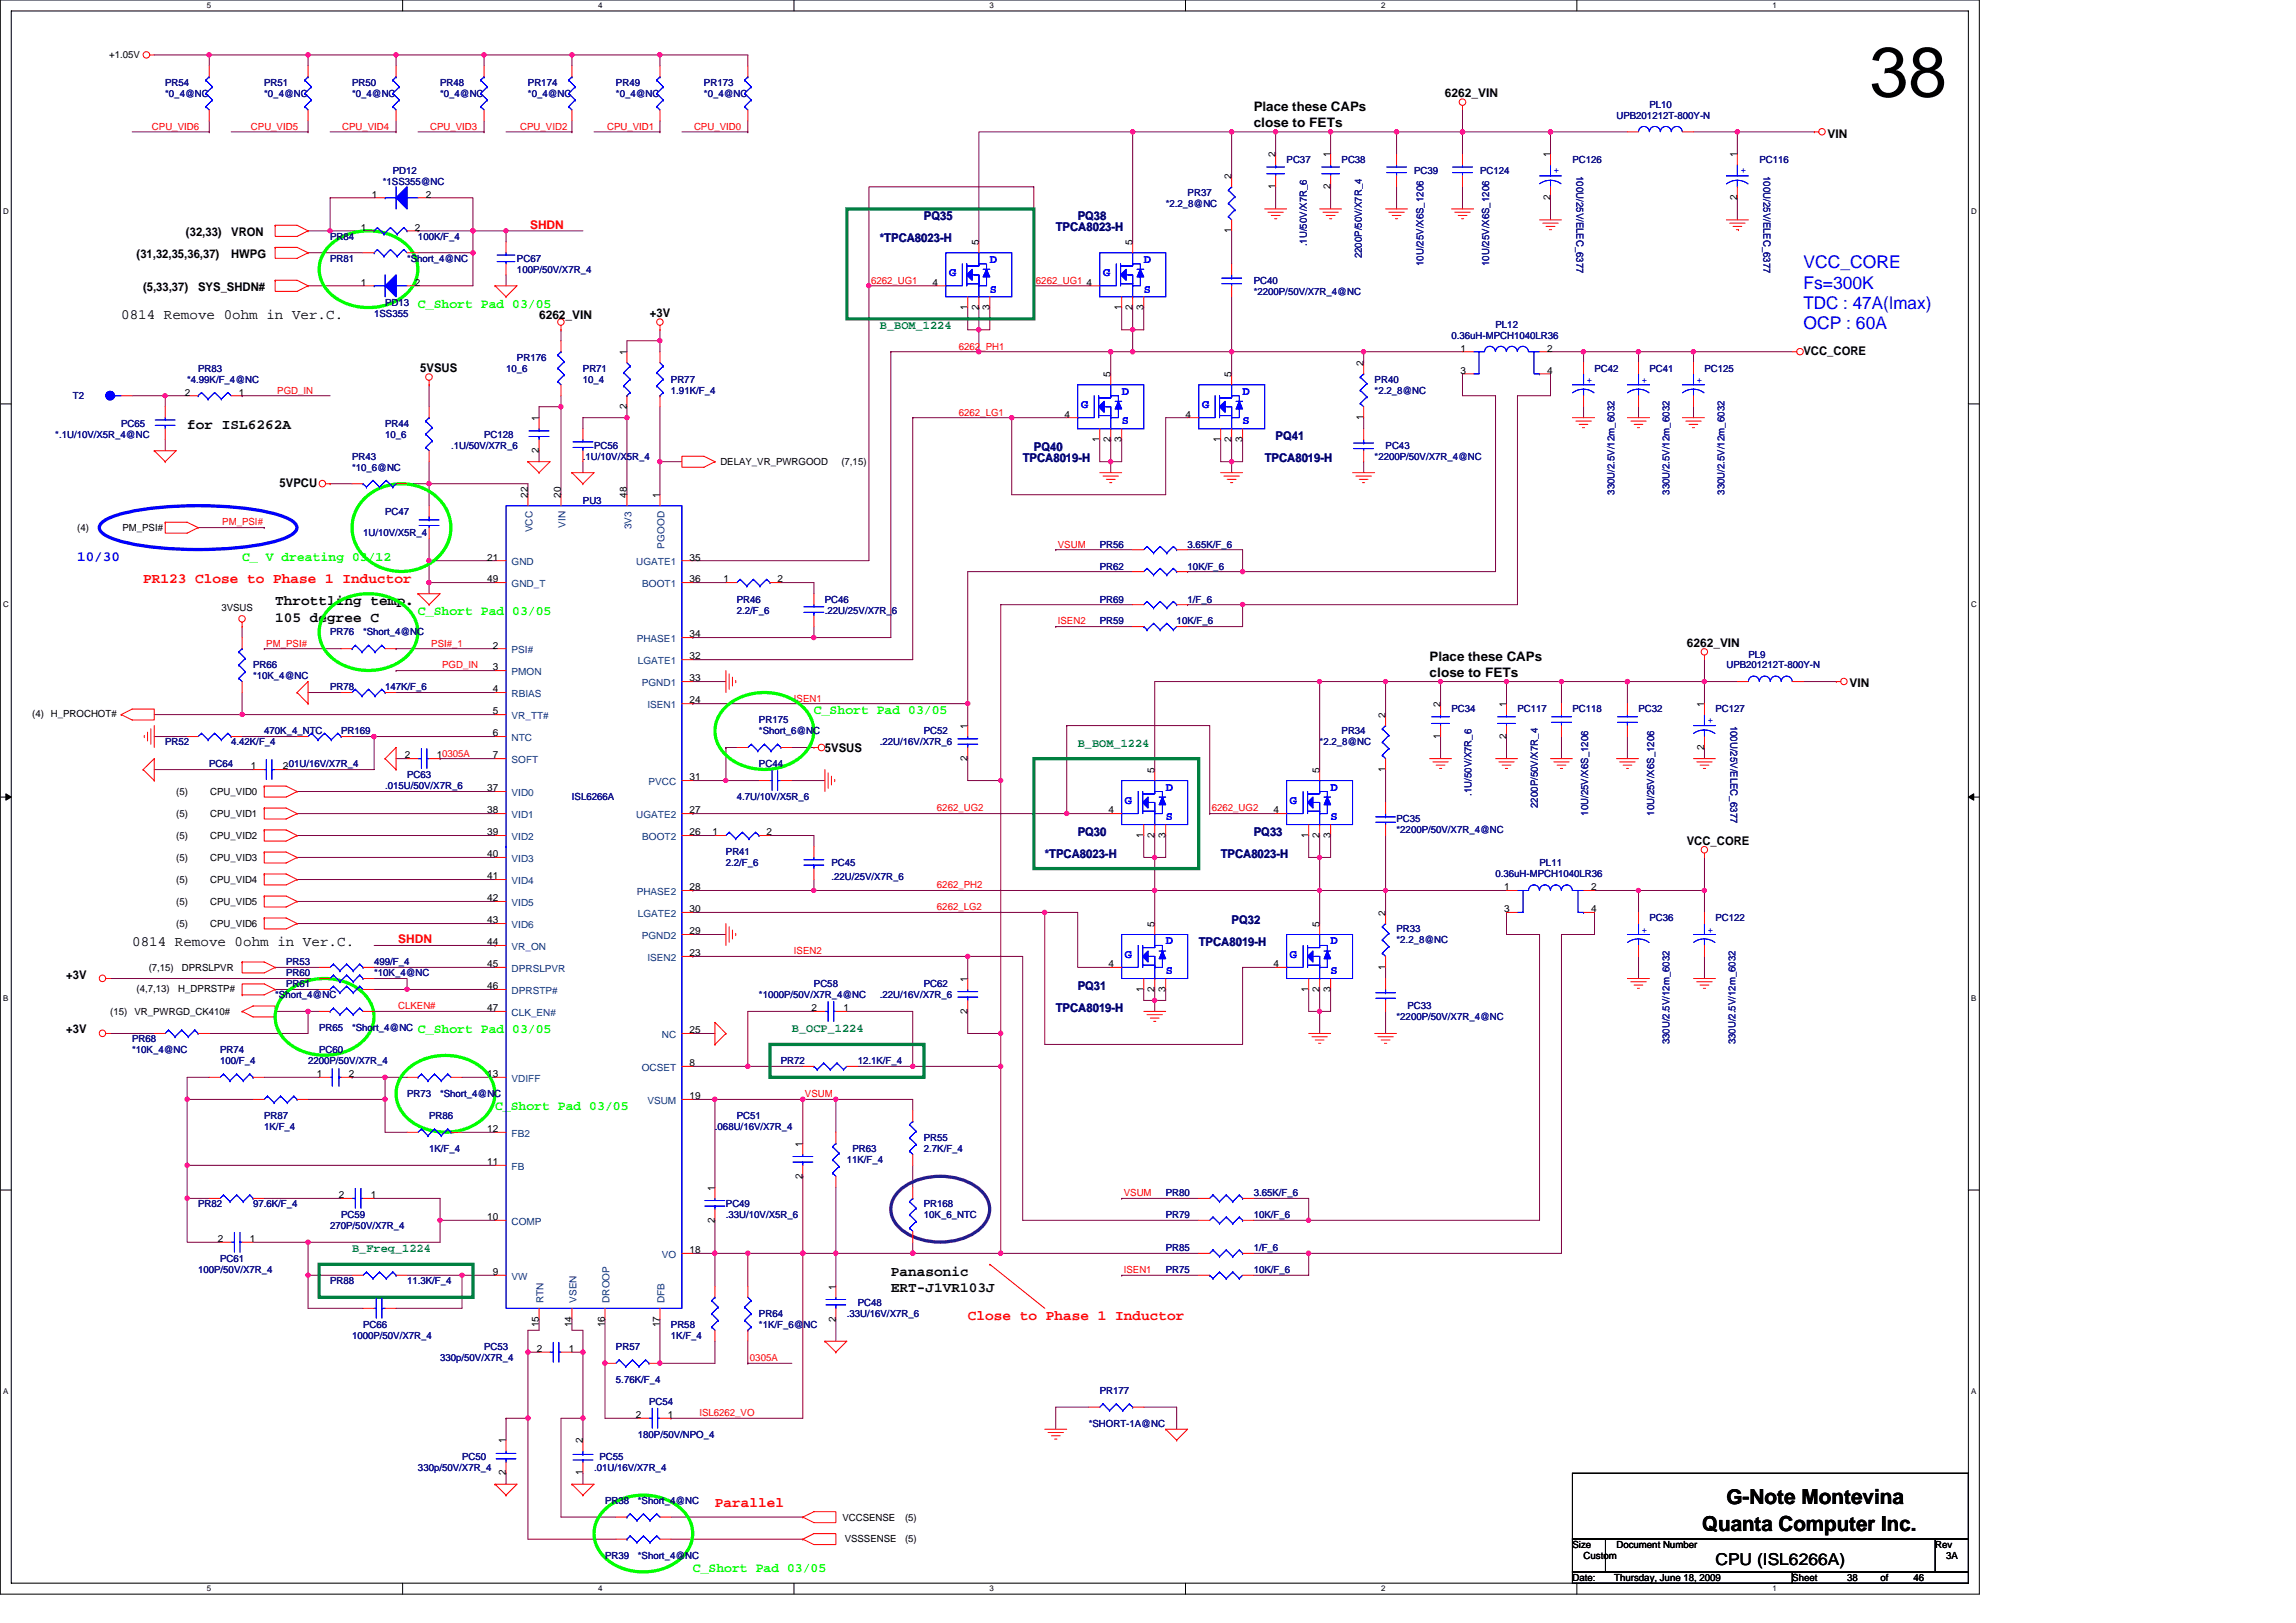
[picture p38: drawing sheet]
<svg xmlns="http://www.w3.org/2000/svg" width="297mm" height="210mm" viewBox="0 0 297 210" stroke-linecap="round" stroke-linejoin="round" font-family="sans-serif">
<defs><g id="words">
<text font-size="9.1" x="241.8" y="12.5">38</text>
<g font-size="2.7">
<text x="223.3" y="194.5">G-Note Montevina</text>
<text x="220.2" y="198.1">Quanta Computer Inc.</text>
</g>
<g font-size="2.3" fill="#00f">
<text x="233.3" y="34.7">VCC_CORE</text>
<text x="233.3" y="37.3">Fs=300K</text>
<text x="233.3" y="39.9">TDC : 47A(Imax)</text>
<text x="233.3" y="42.5">OCP : 60A</text>
</g>
<text font-size="2.1" x="221.9" y="202.5">CPU (ISL6266A)</text>
<g font-size="1.8">
<text x="15.7" y="41.3">0814 Remove 0ohm in Ver.C.</text>
<text x="24.2" y="55.6">for ISL6262A</text>
<text x="35.6" y="78.3">Throttling temp.</text>
<text x="35.6" y="80.4">105 degree C</text>
<text x="17.1" y="122.4">0814 Remove 0ohm in Ver.C.</text>
<text x="115.2" y="165.1">Panasonic</text>
<text x="115.2" y="167.2">ERT-J1VR103J</text>
</g>
<text font-size="1.8" fill="#00f" x="10" y="72.6">10/30</text>
<g font-size="1.8" fill="#f00">
<text x="18.5" y="75.5">PR123 Close to Phase 1 Inductor</text>
<text x="125.2" y="170.8">Close to Phase 1 Inductor</text>
<text x="92.5" y="195">Parallel</text>
</g>
<g font-size="1.7">
<text x="162.2" y="14.4">Place these CAPs</text>
<text x="162.2" y="16.4">close to FETs</text>
<text x="185" y="85.5">Place these CAPs</text>
<text x="185" y="87.5">close to FETs</text>
</g>
<g font-size="1.7" fill="#0f0">
<text x="54.1" y="39.8">C_Short Pad 03/05</text>
<text x="31.3" y="72.5">C_ V dreating 03/12</text>
<text x="54.1" y="79.6">C_Short Pad 03/05</text>
<text x="105.3" y="92.4">C_Short Pad 03/05</text>
<text x="54.1" y="133.7">C_Short Pad 03/05</text>
<text x="64" y="143.6">C_Short Pad 03/05</text>
<text x="89.6" y="203.4">C_Short Pad 03/05</text>
</g>
<g font-size="1.5">
<text x="186.9" y="12.5">6262_VIN</text>
<text x="236.4" y="17.8">VIN</text>
<text x="17.7" y="33.4">(31,32,35,36,37)</text>
<text x="24.1" y="30.6">(32,33)</text>
<text x="29.9" y="33.4">HWPG</text>
<text x="29.9" y="30.6">VRON</text>
<text x="18.5" y="37.7">(5,33,37)</text>
<text x="25.6" y="37.7">SYS_SHDN#</text>
<text x="69.7" y="41.3">6262_VIN</text>
<text x="84.1" y="41">+3V</text>
<text x="233.3" y="46">VCC_CORE</text>
<text x="54.4" y="48.1">5VSUS</text>
<text x="36.2" y="63">5VPCU</text>
<text x="218.2" y="83.7">6262_VIN</text>
<text x="239.3" y="88.9">VIN</text>
<text x="106.7" y="97.3">5VSUS</text>
<text x="218.2" y="109.3">VCC_CORE</text>
<text x="8.6" y="126.6">+3V</text>
<text x="8.6" y="133.7">+3V</text>
</g>
<g font-size="1.5" fill="#f00">
<text x="68.6" y="29.6">SHDN</text>
<text x="51.5" y="122">SHDN</text>
</g>
<g font-size="1.5" fill="#000080">
<text x="119.5" y="28.5">PQ35</text>
<text x="136.6" y="29.9">TPCA8023-H</text>
<text x="139.4" y="28.5">PQ38</text>
<text x="113.8" y="31.3">*TPCA8023-H</text>
<text x="132.3" y="59.8">TPCA8019-H</text>
<text x="133.7" y="58.3">PQ40</text>
<text x="163.6" y="59.8">TPCA8019-H</text>
<text x="165" y="56.9">PQ41</text>
<text x="135.2" y="111">*TPCA8023-H</text>
<text x="139.4" y="108.1">PQ30</text>
<text x="157.9" y="111">TPCA8023-H</text>
<text x="162.2" y="108.1">PQ33</text>
<text x="159.3" y="119.5">PQ32</text>
<text x="155.1" y="122.3">TPCA8019-H</text>
<text x="136.6" y="130.9">TPCA8019-H</text>
<text x="139.4" y="128">PQ31</text>
</g>
<g font-size="1.5" fill="#00f">
<text x="122.8" y="35.7">G</text>
<text x="128.1" y="34">D</text>
<text x="142.7" y="35.7">G</text>
<text x="148" y="34">D</text>
<text x="128.1" y="37.8">S</text>
<text x="148" y="37.8">S</text>
<text x="139.9" y="52.8">G</text>
<text x="145.1" y="51.1">D</text>
<text x="155.5" y="52.8">G</text>
<text x="160.8" y="51.1">D</text>
<text x="145.1" y="54.9">S</text>
<text x="160.8" y="54.9">S</text>
<text x="145.5" y="104">G</text>
<text x="150.8" y="102.3">D</text>
<text x="150.8" y="106.1">S</text>
<text x="166.9" y="104">G</text>
<text x="172.1" y="102.3">D</text>
<text x="172.1" y="106.1">S</text>
<text x="145.5" y="123.9">G</text>
<text x="150.8" y="122.2">D</text>
<text x="166.9" y="123.9">G</text>
<text x="172.1" y="122.2">D</text>
<text x="150.8" y="126">S</text>
<text x="172.1" y="126">S</text>
</g>
<g font-size="1.5" fill="#008040">
<text x="113.8" y="42.5">B_BOM_1224</text>
<text x="139.4" y="96.6">B_BOM_1224</text>
<text x="102.4" y="133.6">B_OCP_1224</text>
<text x="45.5" y="162">B_Freq_1224</text>
</g>
<g font-size="1.3">
<text x="14.1" y="7.5">+1.05V</text>
<text x="159.3" y="23.2" transform="rotate(-90 159.3 23.2)">2</text>
<text x="165" y="20.3" transform="rotate(-90 165 20.3)">2</text>
<text x="172.1" y="20.3" transform="rotate(-90 172.1 20.3)">1</text>
<text x="200.6" y="20.3" transform="rotate(-90 200.6 20.3)">1</text>
<text x="224.7" y="20.3" transform="rotate(-90 224.7 20.3)">1</text>
<text x="46.7" y="29.8">1</text>
<text x="48.1" y="25.6">1</text>
<text x="53.7" y="29.8">2</text>
<text x="55.1" y="25.6">2</text>
<text x="165" y="24.5" transform="rotate(-90 165 24.5)">1</text>
<text x="172.1" y="24.5" transform="rotate(-90 172.1 24.5)">2</text>
<text x="200.6" y="25.9" transform="rotate(-90 200.6 25.9)">2</text>
<text x="224.7" y="25.9" transform="rotate(-90 224.7 25.9)">2</text>
<text x="126.6" y="31.7" transform="rotate(-90 126.6 31.7)">5</text>
<text x="146.5" y="31.7" transform="rotate(-90 146.5 31.7)">5</text>
<text x="159.3" y="30.2" transform="rotate(-90 159.3 30.2)">1</text>
<text x="46.7" y="37">1</text>
<text x="53.7" y="37">2</text>
<text x="120.6" y="37">4</text>
<text x="125.2" y="40.1" transform="rotate(-90 125.2 40.1)">1</text>
<text x="126.6" y="40.1" transform="rotate(-90 126.6 40.1)">2</text>
<text x="128" y="40.1" transform="rotate(-90 128 40.1)">3</text>
<text x="140.6" y="37">4</text>
<text x="145.1" y="40.1" transform="rotate(-90 145.1 40.1)">1</text>
<text x="146.5" y="40.1" transform="rotate(-90 146.5 40.1)">2</text>
<text x="148" y="40.1" transform="rotate(-90 148 40.1)">3</text>
<text x="81.1" y="45.9" transform="rotate(-90 81.1 45.9)">1</text>
<text x="176.4" y="47.4" transform="rotate(-90 176.4 47.4)">2</text>
<text x="188.9" y="45.5">1</text>
<text x="200.2" y="45.5">2</text>
<text x="23.9" y="51.2">2</text>
<text x="30.9" y="51.2">1</text>
<text x="81.1" y="52.9" transform="rotate(-90 81.1 52.9)">2</text>
<text x="143.7" y="48.8" transform="rotate(-90 143.7 48.8)">5</text>
<text x="159.3" y="48.8" transform="rotate(-90 159.3 48.8)">5</text>
<text x="188.9" y="48.3">3</text>
<text x="200.2" y="48.3">4</text>
<text x="69.7" y="58.6" transform="rotate(-90 69.7 58.6)">2</text>
<text x="69.7" y="54.5" transform="rotate(-90 69.7 54.5)">1</text>
<text x="137.7" y="54">4</text>
<text x="142.3" y="57.2" transform="rotate(-90 142.3 57.2)">1</text>
<text x="143.7" y="57.2" transform="rotate(-90 143.7 57.2)">2</text>
<text x="145.1" y="57.2" transform="rotate(-90 145.1 57.2)">3</text>
<text x="153.4" y="54">4</text>
<text x="157.9" y="57.2" transform="rotate(-90 157.9 57.2)">1</text>
<text x="159.3" y="57.2" transform="rotate(-90 159.3 57.2)">2</text>
<text x="160.7" y="57.2" transform="rotate(-90 160.7 57.2)">3</text>
<text x="176.4" y="54.3" transform="rotate(-90 176.4 54.3)">1</text>
<text x="68.3" y="64.4" transform="rotate(-90 68.3 64.4)">22</text>
<text x="72.6" y="64.4" transform="rotate(-90 72.6 64.4)">20</text>
<text x="81.1" y="64.4" transform="rotate(-90 81.1 64.4)">48</text>
<text x="85.4" y="64.4" transform="rotate(-90 85.4 64.4)">1</text>
<text x="93.2" y="60.2">DELAY_VR_PWRGOOD</text>
<text x="108.9" y="60.2">(7,15)</text>
<text x="10" y="68.7">(4)</text>
<text x="15.8" y="68.7">PM_PSI#</text>
<text x="63" y="72.5">21</text>
<text x="63" y="75.4">49</text>
<text x="89.2" y="75.4">36</text>
<text x="89.2" y="72.5">35</text>
<text x="93.6" y="75.4">1</text>
<text x="100.6" y="75.4">2</text>
<text x="28.6" y="79.1">3VSUS</text>
<text x="63.8" y="83.9">2</text>
<text x="89.2" y="82.5">34</text>
<text x="63.8" y="89.6">4</text>
<text x="63.8" y="86.7">3</text>
<text x="89.2" y="88.2">33</text>
<text x="89.2" y="85.3">32</text>
<text x="4.2" y="92.7">(4)</text>
<text x="6.6" y="92.7">H_PROCHOT#</text>
<text x="63.8" y="95.3">6</text>
<text x="63.8" y="92.4">5</text>
<text x="89.2" y="91">24</text>
<text x="125.2" y="94.3" transform="rotate(-90 125.2 94.3)">1</text>
<text x="179.2" y="92.9" transform="rotate(-90 179.2 92.9)">2</text>
<text x="186.3" y="95.6" transform="rotate(-90 186.3 95.6)">1</text>
<text x="186.3" y="91.5" transform="rotate(-90 186.3 91.5)">2</text>
<text x="194.9" y="95.6" transform="rotate(-90 194.9 95.6)">2</text>
<text x="194.9" y="91.5" transform="rotate(-90 194.9 91.5)">1</text>
<text x="220.5" y="91.5" transform="rotate(-90 220.5 91.5)">1</text>
<text x="32.5" y="99.5">1</text>
<text x="36.6" y="99.5">2.01U/16V/X7R_4</text>
<text x="52.4" y="98.1">2</text>
<text x="56.5" y="98.1">10305A</text>
<text x="63.8" y="98.1">7</text>
<text x="89.2" y="101">31</text>
<text x="125.2" y="98.4" transform="rotate(-90 125.2 98.4)">2</text>
<text x="149.4" y="100" transform="rotate(-90 149.4 100)">5</text>
<text x="170.7" y="100" transform="rotate(-90 170.7 100)">5</text>
<text x="179.2" y="99.9" transform="rotate(-90 179.2 99.9)">1</text>
<text x="220.5" y="97" transform="rotate(-90 220.5 97)">2</text>
<text x="22.8" y="102.8">(5)</text>
<text x="22.8" y="105.7">(5)</text>
<text x="27.2" y="102.8">CPU_VID0</text>
<text x="27.2" y="105.7">CPU_VID1</text>
<text x="63" y="105.2">38</text>
<text x="63" y="102.4">37</text>
<text x="89.2" y="105.2">27</text>
<text x="143.4" y="105.2">4</text>
<text x="164.7" y="105.2">4</text>
<text x="22.8" y="108.5">(5)</text>
<text x="22.8" y="111.4">(5)</text>
<text x="27.2" y="108.5">CPU_VID2</text>
<text x="27.2" y="111.4">CPU_VID3</text>
<text x="63" y="113.8">41</text>
<text x="63" y="110.9">40</text>
<text x="63" y="108.1">39</text>
<text x="89.2" y="108.1">26</text>
<text x="92.2" y="108.1">1</text>
<text x="99.2" y="108.1">2</text>
<text x="148" y="108.4" transform="rotate(-90 148 108.4)">1</text>
<text x="149.4" y="108.4" transform="rotate(-90 149.4 108.4)">2</text>
<text x="150.8" y="108.4" transform="rotate(-90 150.8 108.4)">3</text>
<text x="169.3" y="108.4" transform="rotate(-90 169.3 108.4)">1</text>
<text x="170.7" y="108.4" transform="rotate(-90 170.7 108.4)">2</text>
<text x="172.1" y="108.4" transform="rotate(-90 172.1 108.4)">3</text>
<text x="22.8" y="114.2">(5)</text>
<text x="22.8" y="117.1">(5)</text>
<text x="22.8" y="119.9">(5)</text>
<text x="27.2" y="114.2">CPU_VID4</text>
<text x="27.2" y="117.1">CPU_VID5</text>
<text x="27.2" y="119.9">CPU_VID6</text>
<text x="63" y="116.6">42</text>
<text x="63" y="119.5">43</text>
<text x="89.2" y="115.2">28</text>
<text x="89.2" y="118">30</text>
<text x="149.4" y="119.9" transform="rotate(-90 149.4 119.9)">5</text>
<text x="170.7" y="119.9" transform="rotate(-90 170.7 119.9)">5</text>
<text x="179.2" y="118.5" transform="rotate(-90 179.2 118.5)">2</text>
<text x="194.6" y="115.2">1</text>
<text x="194.6" y="118">3</text>
<text x="205.9" y="115.2">2</text>
<text x="205.9" y="118">4</text>
<text x="19.2" y="125.6">(7,15)</text>
<text x="23.5" y="125.6">DPRSLPVR</text>
<text x="63" y="122.3">44</text>
<text x="63" y="125.1">45</text>
<text x="89.2" y="120.9">29</text>
<text x="89.2" y="123.7">23</text>
<text x="143.4" y="125.1">4</text>
<text x="164.7" y="125.1">4</text>
<text x="179.2" y="125.5" transform="rotate(-90 179.2 125.5)">1</text>
<text x="14.3" y="131.3">(15)</text>
<text x="17.4" y="131.3">VR_PWRGD_CK410#</text>
<text x="17.7" y="128.3">(4,7,13)</text>
<text x="23.1" y="128.3">H_DPRSTP#</text>
<text x="63" y="130.8">47</text>
<text x="63" y="128">46</text>
<text x="105" y="130.8">2</text>
<text x="109.1" y="130.8">1</text>
<text x="125.2" y="131.1" transform="rotate(-90 125.2 131.1)">2</text>
<text x="125.2" y="127" transform="rotate(-90 125.2 127)">1</text>
<text x="148" y="128.3" transform="rotate(-90 148 128.3)">1</text>
<text x="149.4" y="128.3" transform="rotate(-90 149.4 128.3)">2</text>
<text x="150.8" y="128.3" transform="rotate(-90 150.8 128.3)">3</text>
<text x="169.3" y="128.3" transform="rotate(-90 169.3 128.3)">1</text>
<text x="170.7" y="128.3" transform="rotate(-90 170.7 128.3)">2</text>
<text x="172.1" y="128.3" transform="rotate(-90 172.1 128.3)">3</text>
<text x="89.2" y="137.9">8</text>
<text x="89.2" y="133.7">25</text>
<text x="41" y="139.4">1</text>
<text x="45.1" y="139.4">2</text>
<text x="63" y="139.4">13</text>
<text x="89.2" y="142.2">19</text>
<text x="63" y="146.5">12</text>
<text x="103.8" y="148.4" transform="rotate(-90 103.8 148.4)">1</text>
<text x="43.8" y="155">2</text>
<text x="48" y="155">1</text>
<text x="63" y="150.7">11</text>
<text x="92.5" y="154.1" transform="rotate(-90 92.5 154.1)">1</text>
<text x="103.8" y="152.5" transform="rotate(-90 103.8 152.5)">2</text>
<text x="28.2" y="160.7">2</text>
<text x="32.3" y="160.7">1</text>
<text x="63" y="157.9">10</text>
<text x="92.5" y="158.2" transform="rotate(-90 92.5 158.2)">2</text>
<text x="63.8" y="165">9</text>
<text x="89.2" y="162.1">18</text>
<text x="108.1" y="166.8" transform="rotate(-90 108.1 166.8)">1</text>
<text x="69.7" y="171.7" transform="rotate(-90 69.7 171.7)">15</text>
<text x="74" y="171.7" transform="rotate(-90 74 171.7)">14</text>
<text x="78.2" y="171.7" transform="rotate(-90 78.2 171.7)">16</text>
<text x="85.4" y="171.7" transform="rotate(-90 85.4 171.7)">17</text>
<text x="108.1" y="171" transform="rotate(-90 108.1 171)">2</text>
<text x="69.4" y="174.9">2</text>
<text x="73.6" y="174.9">1</text>
<text x="82.3" y="183.5">2</text>
<text x="86.4" y="183.5">1</text>
<text x="65.4" y="190.9" transform="rotate(-90 65.4 190.9)">2</text>
<text x="65.4" y="186.8" transform="rotate(-90 65.4 186.8)">1</text>
<text x="75.4" y="190.9" transform="rotate(-90 75.4 190.9)">1</text>
<text x="75.4" y="186.8" transform="rotate(-90 75.4 186.8)">2</text>
<text x="109" y="196.7">VCCSENSE</text>
<text x="117.1" y="196.7">(5)</text>
<text x="109.3" y="199.6">VSSSENSE</text>
<text x="117.1" y="199.6">(5)</text>
<text x="203.4" y="200.3">Size</text>
<text x="204.9" y="201.7">Custom</text>
<text x="209.1" y="200.3">Document Number</text>
<text x="250.4" y="200.3">Rev</text>
<text x="251.8" y="201.7">3A</text>
<text x="203.4" y="204.5">Date:</text>
<text x="208.8" y="204.5">Thursday, June 18, 2009</text>
<text x="231.9" y="204.5">Sheet</text>
<text x="239" y="204.5">38</text>
<text x="243.3" y="204.5">of</text>
<text x="247.5" y="204.5">46</text>
</g>
<g font-size="1.3" fill="#000080">
<text x="21.4" y="11.1">PR54</text>
<text x="34.2" y="11.1">PR51</text>
<text x="45.5" y="11.1">PR50</text>
<text x="56.9" y="11.1">PR48</text>
<text x="68.3" y="11.1">PR174</text>
<text x="79.7" y="11.1">PR49</text>
<text x="91.1" y="11.1">PR173</text>
<text x="21.4" y="12.5">*0_4@NC</text>
<text x="34.2" y="12.5">*0_4@NC</text>
<text x="45.5" y="12.5">*0_4@NC</text>
<text x="56.9" y="12.5">*0_4@NC</text>
<text x="68.3" y="12.5">*0_4@NC</text>
<text x="79.7" y="12.5">*0_4@NC</text>
<text x="91.1" y="12.5">*0_4@NC</text>
<text x="209.1" y="15.4">UPB201212T-800Y-N</text>
<text x="213.4" y="13.9">PL10</text>
<text x="49.5" y="23.9">*1SS355@NC</text>
<text x="50.8" y="22.5">PD12</text>
<text x="166.5" y="21.1">PC37</text>
<text x="173.6" y="21.1">PC38</text>
<text x="183" y="22.5">PC39</text>
<text x="191.5" y="22.5">PC124</text>
<text x="203.4" y="21.1">PC126</text>
<text x="204" y="22.8" transform="rotate(90 204 22.8)">100U/25V/ELEC_6377</text>
<text x="227.6" y="21.1">PC116</text>
<text x="228.1" y="22.8" transform="rotate(90 228.1 22.8)">100U/25V/ELEC_6377</text>
<text x="150.8" y="26.7">*2.2_8@NC</text>
<text x="153.6" y="25.3">PR37</text>
<text x="42.7" y="31">PR84</text>
<text x="42.7" y="33.8">PR81</text>
<text x="52.7" y="33.8">*Short_4@NC</text>
<text x="54.1" y="31">100K/F_4</text>
<text x="66.9" y="33.8">PC67</text>
<text x="66.9" y="35.3">100P/50V/X7R_4</text>
<text x="169.1" y="31.9" transform="rotate(-90 169.1 31.9)">.1U/50V/X7R_6</text>
<text x="176.2" y="33.4" transform="rotate(-90 176.2 33.4)">2200P/50V/X7R_4</text>
<text x="184.1" y="34.4" transform="rotate(-90 184.1 34.4)">10U/25V/X6S_1206</text>
<text x="192.7" y="34.4" transform="rotate(-90 192.7 34.4)">10U/25V/X6S_1206</text>
<text x="48.4" y="41">1SS355</text>
<text x="49.8" y="39.5">PD13</text>
<text x="162.2" y="36.7">PC40</text>
<text x="162.2" y="38.1">*2200P/50V/X7R_4@NC</text>
<text x="66.9" y="46.7">PR176</text>
<text x="187.8" y="43.8">0.36uH-MPCH1040LR36</text>
<text x="193.5" y="42.4">PL12</text>
<text x="9.4" y="51.6">T2</text>
<text x="24.2" y="49.5">*4.99K/F_4@NC</text>
<text x="25.6" y="48.1">PR83</text>
<text x="65.5" y="48.1">10_6</text>
<text x="75.4" y="48.1">PR71</text>
<text x="75.4" y="49.5">10_4</text>
<text x="86.8" y="49.5">PR77</text>
<text x="86.8" y="50.9">1.91K/F_4</text>
<text x="177.8" y="49.5">PR40</text>
<text x="177.8" y="50.9">*2.2_8@NC</text>
<text x="206.3" y="48.1">PC42</text>
<text x="213.4" y="48.1">PC41</text>
<text x="220.5" y="48.1">PC125</text>
<text x="7.2" y="56.6">*.1U/10V/X5R_4@NC</text>
<text x="15.7" y="55.2">PC65</text>
<text x="45.5" y="59.5">PR43</text>
<text x="49.8" y="55.2">PR44</text>
<text x="49.8" y="56.6">10_6</text>
<text x="58.4" y="58">.1U/50V/X7R_6</text>
<text x="62.6" y="56.6">PC128</text>
<text x="75.4" y="59.5">.1U/10V/X5R_4</text>
<text x="76.9" y="58">PC56</text>
<text x="177.8" y="59.5">*2200P/50V/X7R_4@NC</text>
<text x="179.3" y="58">PC43</text>
<text x="45.5" y="60.9">*10_6@NC</text>
<text x="75.4" y="65.2">PU3</text>
<text x="208.9" y="64" transform="rotate(-90 208.9 64)">330U/2.5V/12m_6032</text>
<text x="216" y="64" transform="rotate(-90 216 64)">330U/2.5V/12m_6032</text>
<text x="223.1" y="64" transform="rotate(-90 223.1 64)">330U/2.5V/12m_6032</text>
<text x="47" y="69.4">1U/10V/X5R_4</text>
<text x="49.8" y="66.6">PC47</text>
<text x="142.3" y="70.8">PR56</text>
<text x="153.6" y="70.8">3.65K/F_6</text>
<text x="95.3" y="78">PR46</text>
<text x="106.7" y="78">PC46</text>
<text x="142.3" y="73.7">PR62</text>
<text x="142.3" y="78">PR69</text>
<text x="153.6" y="73.7">10K/F_6</text>
<text x="153.6" y="78">1/F_6</text>
<text x="42.7" y="82.2">PR76</text>
<text x="47" y="82.2">*Short_4@NC</text>
<text x="95.3" y="79.4">2.2/F_6</text>
<text x="106.7" y="79.4">.22U/25V/X7R_6</text>
<text x="142.3" y="80.8">PR59</text>
<text x="152.2" y="80.8">10K/F_6</text>
<text x="32.7" y="86.5">PR66</text>
<text x="32.7" y="87.9">*10K_4@NC</text>
<text x="42.7" y="89.3">PR78</text>
<text x="49.8" y="89.3">147K/F_6</text>
<text x="223.3" y="86.5">UPB201212T-800Y-N</text>
<text x="226.2" y="85.1">PL9</text>
<text x="34.2" y="95">470K_4_NTC</text>
<text x="44.1" y="95">PR169</text>
<text x="98.2" y="93.6">PR175</text>
<text x="98.2" y="95">*Short_6@NC</text>
<text x="119.5" y="95">PC52</text>
<text x="173.6" y="95">PR34</text>
<text x="187.8" y="92.2">PC34</text>
<text x="196.3" y="92.2">PC117</text>
<text x="203.4" y="92.2">PC118</text>
<text x="212" y="92.2">PC32</text>
<text x="221.9" y="92.2">PC127</text>
<text x="223.9" y="93.9" transform="rotate(90 223.9 93.9)">100U/25V/ELEC_6377</text>
<text x="21.4" y="96.4">PR52</text>
<text x="27.1" y="99.3">PC64</text>
<text x="29.9" y="96.4">4.42K/F_4</text>
<text x="52.7" y="100.7">PC63</text>
<text x="98.2" y="99.3">PC44</text>
<text x="113.8" y="96.4">.22U/16V/X7R_6</text>
<text x="170.7" y="96.4">*2.2_8@NC</text>
<text x="49.8" y="102.1">.015U/50V/X7R_6</text>
<text x="74" y="103.5">ISL6266A</text>
<text x="95.3" y="103.5">4.7U/10V/X5R_6</text>
<text x="180.7" y="106.4">PC35</text>
<text x="180.7" y="107.8">*2200P/50V/X7R_4@NC</text>
<text x="190.4" y="103" transform="rotate(-90 190.4 103)">.1U/50V/X7R_6</text>
<text x="198.9" y="104.5" transform="rotate(-90 198.9 104.5)">2200P/50V/X7R_4</text>
<text x="205.5" y="105.5" transform="rotate(-90 205.5 105.5)">10U/25V/X6S_1206</text>
<text x="214" y="105.5" transform="rotate(-90 214 105.5)">10U/25V/X6S_1206</text>
<text x="93.9" y="110.7">PR41</text>
<text x="93.9" y="112.1">2.2/F_6</text>
<text x="107.6" y="112.1">PC45</text>
<text x="107.6" y="113.8">.22U/25V/X7R_6</text>
<text x="193.5" y="113.5">0.36uH-MPCH1040LR36</text>
<text x="199.2" y="112.1">PL11</text>
<text x="213.4" y="119.2">PC36</text>
<text x="221.9" y="119.2">PC122</text>
<text x="37" y="124.9">PR53</text>
<text x="48.4" y="124.9">499/F_4</text>
<text x="180.7" y="120.6">PR33</text>
<text x="180.7" y="122">*2.2_8@NC</text>
<text x="35.6" y="129.2">*Short_4@NC</text>
<text x="37" y="126.3">PR60</text>
<text x="37" y="127.7">PR61</text>
<text x="48.4" y="126.3">*10K_4@NC</text>
<text x="98.2" y="129.2">*1000P/50V/X7R_4@NC</text>
<text x="105.3" y="127.7">PC58</text>
<text x="113.8" y="129.2">.22U/16V/X7R_6</text>
<text x="119.5" y="127.7">PC62</text>
<text x="180.7" y="132">*2200P/50V/X7R_4@NC</text>
<text x="182.1" y="130.6">PC33</text>
<text x="17.1" y="134.9">PR68</text>
<text x="17.1" y="136.3">*10K_4@NC</text>
<text x="28.5" y="136.3">PR74</text>
<text x="28.5" y="137.7">100/F_4</text>
<text x="39.9" y="137.7">2200P/50V/X7R_4</text>
<text x="41.3" y="133.4">PR65</text>
<text x="41.3" y="136.3">PC60</text>
<text x="45.5" y="133.4">*Short_4@NC</text>
<text x="101" y="137.7">PR72</text>
<text x="111" y="137.7">12.1K/F_4</text>
<text x="216" y="135.1" transform="rotate(-90 216 135.1)">330U/2.5V/12m_6032</text>
<text x="224.5" y="135.1" transform="rotate(-90 224.5 135.1)">330U/2.5V/12m_6032</text>
<text x="52.7" y="142">PR73</text>
<text x="56.9" y="142">*Short_4@NC</text>
<text x="34.2" y="144.8">PR87</text>
<text x="34.2" y="146.2">1K/F_4</text>
<text x="55.5" y="144.8">PR86</text>
<text x="55.5" y="149.1">1K/F_4</text>
<text x="92.5" y="146.2">.068U/16V/X7R_4</text>
<text x="95.3" y="144.8">PC51</text>
<text x="110.3" y="149.1">PR63</text>
<text x="119.5" y="147.6">PR55</text>
<text x="119.5" y="149.1">2.7K/F_4</text>
<text x="109.6" y="150.5">11K/F_4</text>
<text x="150.8" y="154.7">PR80</text>
<text x="162.2" y="154.7">3.65K/F_6</text>
<text x="25.6" y="156.2">PR82</text>
<text x="32.7" y="156.2">97.6K/F_4</text>
<text x="42.7" y="159">270P/50V/X7R_4</text>
<text x="44.1" y="157.6">PC59</text>
<text x="93.9" y="156.2">PC49</text>
<text x="93.9" y="157.6">.33U/10V/X5R_6</text>
<text x="119.5" y="156.2">PR168</text>
<text x="119.5" y="157.6">10K_6_NTC</text>
<text x="150.8" y="157.6">PR79</text>
<text x="150.8" y="161.9">PR85</text>
<text x="162.2" y="157.6">10K/F_6</text>
<text x="162.2" y="161.9">1/F_6</text>
<text x="25.6" y="164.7">100P/50V/X7R_4</text>
<text x="28.5" y="163.3">PC61</text>
<text x="42.7" y="166.1">PR88</text>
<text x="52.7" y="166.1">11.3K/F_4</text>
<text x="150.8" y="164.7">PR75</text>
<text x="162.2" y="164.7">10K/F_6</text>
<text x="45.5" y="173.2">1000P/50V/X7R_4</text>
<text x="47" y="171.8">PC66</text>
<text x="86.8" y="171.8">PR58</text>
<text x="86.8" y="173.2">1K/F_4</text>
<text x="98.2" y="170.4">PR64</text>
<text x="98.2" y="171.8">*1K/F_6@NC</text>
<text x="109.6" y="170.4">.33U/16V/X7R_6</text>
<text x="111" y="169">PC48</text>
<text x="56.9" y="176.1">330p/50V/X7R_4</text>
<text x="62.6" y="174.7">PC53</text>
<text x="79.7" y="174.7">PR57</text>
<text x="79.7" y="178.9">5.76K/F_4</text>
<text x="84" y="181.8">PC54</text>
<text x="140.9" y="184.6">*SHORT-1A@NC</text>
<text x="142.3" y="180.4">PR177</text>
<text x="54.1" y="190.3">330p/50V/X7R_4</text>
<text x="59.8" y="188.9">PC50</text>
<text x="76.9" y="190.3">.01U/16V/X7R_4</text>
<text x="77.6" y="188.9">PC55</text>
<text x="82.5" y="186.1">180P/50V/NPO_4</text>
<text x="78.3" y="194.6">PR38</text>
<text x="82.5" y="194.6">*Short_4@NC</text>
<text x="78.3" y="201.7">PR39</text>
<text x="82.5" y="201.7">*Short_4@NC</text>
</g>
<g font-size="1.3" fill="#f00">
<text x="19.7" y="16.8">CPU_VID6</text>
<text x="32.5" y="16.8">CPU_VID5</text>
<text x="44.3" y="16.8">CPU_VID4</text>
<text x="55.6" y="16.8">CPU_VID3</text>
<text x="67.3" y="16.8">CPU_VID2</text>
<text x="78.5" y="16.8">CPU_VID1</text>
<text x="89.8" y="16.8">CPU_VID0</text>
<text x="112.7" y="36.7">6262_UG1</text>
<text x="134" y="36.7">6262_UG1</text>
<text x="124.1" y="45.2">6262_PH1</text>
<text x="35.9" y="50.9">PGD_IN</text>
<text x="124.1" y="53.8">6262_LG1</text>
<text x="28.8" y="68">PM_PSI#</text>
<text x="136.9" y="70.8">VSUM</text>
<text x="34.5" y="83.7">PM_PSI#</text>
<text x="55.8" y="83.7">PSI#_1</text>
<text x="136.9" y="80.8">ISEN2</text>
<text x="57.2" y="86.5">PGD_IN</text>
<text x="102.7" y="90.8">ISEN1</text>
<text x="121.2" y="105">6262_UG2</text>
<text x="156.8" y="105">6262_UG2</text>
<text x="121.2" y="114.9">6262_PH2</text>
<text x="121.2" y="117.8">6262_LG2</text>
<text x="102.7" y="123.5">ISEN2</text>
<text x="51.5" y="130.6">CLKEN#</text>
<text x="104.1" y="142">VSUM</text>
<text x="145.4" y="154.8">VSUM</text>
<text x="145.4" y="164.7">ISEN1</text>
<text x="97" y="176.1">0305A</text>
<text x="90.5" y="183.2">ISL6262_VO</text>
</g>
<g font-size="1.3" fill="#00f">
<text x="201" y="22.4">+</text>
<text x="225.2" y="22.4">+</text>
<text x="205.3" y="49.5">+</text>
<text x="212.4" y="49.5">+</text>
<text x="219.5" y="49.5">+</text>
<text x="220.9" y="93.5">+</text>
<text x="212.4" y="120.6">+</text>
<text x="220.9" y="120.6">+</text>
</g>
<g font-size="1.3" fill="#004080">
<text x="68.9" y="68.9" transform="rotate(-90 68.9 68.9)">VCC</text>
<text x="73.2" y="68.3" transform="rotate(-90 73.2 68.3)">VIN</text>
<text x="81.7" y="68.5" transform="rotate(-90 81.7 68.5)">3V3</text>
<text x="86" y="71" transform="rotate(-90 86 71)">PGOOD</text>
<text x="66.2" y="73.1">GND</text>
<text x="66.2" y="75.9">GND_T</text>
<text x="82.3" y="73.1">UGATE1</text>
<text x="83.1" y="75.9">BOOT1</text>
<text x="82.4" y="83.1">PHASE1</text>
<text x="66.2" y="84.5">PSI#</text>
<text x="66.2" y="87.3">PMON</text>
<text x="82.5" y="85.9">LGATE1</text>
<text x="83" y="88.8">PGND1</text>
<text x="66.2" y="95.9">NTC</text>
<text x="66.2" y="93">VR_TT#</text>
<text x="66.2" y="90.2">RBIAS</text>
<text x="83.8" y="91.6">ISEN1</text>
<text x="66.2" y="98.7">SOFT</text>
<text x="83.9" y="101.6">PVCC</text>
<text x="66.2" y="105.8">VID1</text>
<text x="66.2" y="103">VID0</text>
<text x="82.3" y="105.8">UGATE2</text>
<text x="66.2" y="111.5">VID3</text>
<text x="66.2" y="108.7">VID2</text>
<text x="83.1" y="108.7">BOOT2</text>
<text x="66.2" y="114.4">VID4</text>
<text x="66.2" y="117.2">VID5</text>
<text x="82.4" y="115.8">PHASE2</text>
<text x="82.5" y="118.6">LGATE2</text>
<text x="66.2" y="122.9">VR_ON</text>
<text x="66.2" y="120.1">VID6</text>
<text x="66.2" y="125.7">DPRSLPVR</text>
<text x="83" y="121.5">PGND2</text>
<text x="83.8" y="124.3">ISEN2</text>
<text x="66.2" y="131.4">CLK_EN#</text>
<text x="66.2" y="128.6">DPRSTP#</text>
<text x="85.6" y="134.3">NC</text>
<text x="66.2" y="140">VDIFF</text>
<text x="83" y="138.5">OCSET</text>
<text x="83.8" y="142.8">VSUM</text>
<text x="66.2" y="147.1">FB2</text>
<text x="66.2" y="151.3">FB</text>
<text x="66.2" y="158.5">COMP</text>
<text x="66.2" y="165.6">VW</text>
<text x="85.6" y="162.7">VO</text>
<text x="70.3" y="168.6" transform="rotate(-90 70.3 168.6)">RTN</text>
<text x="74.6" y="168.6" transform="rotate(-90 74.6 168.6)">VSEN</text>
<text x="78.9" y="168.6" transform="rotate(-90 78.9 168.6)">DROOP</text>
<text x="86" y="168.6" transform="rotate(-90 86 168.6)">DFB</text>
</g>
<g font-size="1">
<text x="26.8" y="1.1">5</text>
<text x="77.4" y="1.1">4</text>
<text x="128" y="1.1">3</text>
<text x="178.7" y="1.1">2</text>
<text x="229.3" y="1.1">1</text>
<text x=".4" y="27.7">D</text>
<text x="255" y="27.7">D</text>
<text x=".4" y="78.6">C</text>
<text x="255" y="78.6">C</text>
<text x=".4" y="129.5">B</text>
<text x="255" y="129.5">B</text>
<text x=".4" y="180.3">A</text>
<text x="255" y="180.3">A</text>
<text x="26.8" y="205.9">5</text>
<text x="77.4" y="205.9">4</text>
<text x="128" y="205.9">3</text>
<text x="178.7" y="205.9">2</text>
<text x="229.3" y="205.9">1</text>
</g>
</g></defs>
<path d="M0 0h256.1v206.2h-256.1zM1.5 1.4h253.2v203.4h-253.2z" fill="none" stroke="#000" stroke-width=".13"/>
<g fill="#fff">
<path d="M26.8 .1h.5v1.2h-.5z"/>
<path d="M26.8 205h.5v1.1h-.5z"/>
</g>
<path d="M52.1 0v1.4M52.1 204.8v1.4" fill="none" stroke="#000" stroke-width=".13"/>
<g fill="#fff">
<path d="M77.4 .1h.6v1.2h-.6z"/>
<path d="M77.4 205h.6v1.1h-.6z"/>
</g>
<path d="M102.7 0v1.4M102.7 204.8v1.4" fill="none" stroke="#000" stroke-width=".13"/>
<g fill="#fff">
<path d="M128 .1h.6v1.2h-.6z"/>
<path d="M128 205h.6v1.1h-.6z"/>
</g>
<path d="M153.4 0v1.4M153.4 204.8v1.4" fill="none" stroke="#000" stroke-width=".13"/>
<g fill="#fff">
<path d="M178.7 .1h.5v1.2h-.5z"/>
<path d="M178.7 205h.5v1.1h-.5z"/>
</g>
<path d="M204 0v1.4M204 204.8v1.4" fill="none" stroke="#000" stroke-width=".13"/>
<g fill="#fff">
<path d="M229.3 .1h.6v1.2h-.6z"/>
<path d="M229.3 205h.6v1.1h-.6z"/>
<path d="M.4 26.8h.7v1.2h-.7z"/>
<path d="M255 26.8h.7v1.2h-.7z"/>
<path d="M.4 77.7h.7v1.1h-.7z"/>
<path d="M255 77.7h.7v1.1h-.7z"/>
</g>
<path d="M0 52.3h1.5M254.7 52.3h1.4" fill="none" stroke="#000" stroke-width=".13"/>
<g fill="#fff">
<path d="M.4 128.5h.7v1.2h-.7z"/>
<path d="M255 128.5h.7v1.2h-.7z"/>
</g>
<path d="M0 103.1h1.5M254.7 103.1h1.4" fill="none" stroke="#000" stroke-width=".13"/>
<path d="M.8 102.7l.7 .4-.7 .4zM254.7 103.1l.7-.4v.8z" fill="#000" stroke="#000" stroke-width=".13"/>
<g fill="#fff">
<path d="M.4 179.4h.7v1.1h-.7z"/>
<path d="M255 179.4h.7v1.1h-.7z"/>
</g>
<path d="M0 154h1.5M254.7 154h1.4M203.4 190.6h51.3v8.5h-51.3zM203.4 199.1h4.3v4.3h-4.3zM207.7 199.1h42.7v4.3h-42.7zM250.4 199.1h4.3v4.3h-4.3zM203.4 203.4h28.5v1.4h-28.5zM231.9 203.4h22.8v1.4h-22.8z" fill="none" stroke="#000" stroke-width=".13"/>
<g fill="none" stroke="#800040" stroke-width=".13">
<path d="M17.1 17.1h10M20 7.1h65.4M27.1 15.6v1.5M27.1 17.1h.1M27.1 7.1v1.4M27.1 7.1h.1M29.9 17.1h10M39.9 7.1h.1M39.9 15.6v1.5M39.9 7.1v1.4M39.9 17.1h.1M42.7 17.1h8.5"/>
<path d="M51.2 15.6v1.5M51.2 7.1h.1M51.2 7.1v1.4M51.2 17.1h.1M54.1 17.1h8.5M62.6 7.1v1.4M62.6 17.1h.1M62.6 7.1h.1M62.6 15.6v1.5M65.5 17.1h8.5M74 15.6v1.5M74 7.1v1.4"/>
<path d="M74 7.1h.1M74 17.1h.1M76.9 17.1h8.5M85.4 7.1h.1M85.4 15.6v1.5M85.4 7.1h11.3v1.4M85.4 7.1v1.4M85.4 17.1h.1M88.2 17.1h8.5M96.7 17.1h.1M96.7 15.6v1.5M146.5 17.1v14.2"/>
<path d="M146.5 17.1h12.8v5.7M146.5 17.1h-19.9v14.2M146.5 17.1h.1M159.3 17.1h.1M159.3 17.1h5.7M165 17.1h7.1v2.8M165 17.1h.1M165 17.1v2.8M172.1 17.1h.1M172.1 17.1h8.6M180.7 17.1h8.5v2.8M180.7 17.1h.1"/>
<path d="M180.7 17.1v2.8M189.2 17.1h.1M189.2 14.2v2.9M189.2 17.1h21.3M200.6 17.1h.1M200.6 17.1v2.8M219.1 17.1h5.7v2.8M224.8 17.1h.1M224.8 17.1h9.9M39.9 32.7h7.1M39.9 37h7.1M42.7 29.9h.1"/>
<path d="M42.7 29.9h4.3M48.4 25.6h-5.7v4.3h-2.8M54.1 29.9h.1M54.1 32.7h7.1M54.1 29.9h21.3M55.5 25.6h5.7v4.3M61.2 29.9v2.8M61.2 29.9h.1M61.2 32.7h.1M61.2 32.7v4.3h-7.1M65.5 35.6v1.4M65.5 29.9v1.4"/>
<path d="M65.5 29.9h.1M112.4 37h.1M112.4 37v35.5h-22.8M112.4 37v-12.8h21.3v12.8M112.4 37h8.5M125.2 39.8v2.9h1.4v-2.9M126.6 39.8h.1M128.1 39.8v2.9h-1.5v2.8h-11.4M133.7 37h.1M133.7 37h7.2M145.1 39.8v2.9h1.4v-2.9M148 39.8v2.9h-1.5"/>
<path d="M159.3 38.4v10M159.3 29.9v4.2M165 24.2v2.8M172.1 24.2v2.8M180.7 24.2v2.8M189.2 24.2v2.8M200.6 25.6v2.8M224.8 25.6v2.8M17.1 51.2h4.3M21.4 51.2h2.8M21.4 51.2h.1M21.4 56.9v1.4"/>
<path d="M21.4 51.2v1.4M31.3 51.2h.1M31.3 51.2h11.4M55.5 59.7v2.9M55.5 49.8v2.8M69.7 58.3v1.4M72.6 42.7v1.4M72.6 52.6h-2.9v1.4M72.6 52.6h.1M72.6 51.2v1.4M72.6 52.6v11.4M75.4 59.7v1.5"/>
<path d="M81.1 54h-5.7v1.5M81.1 54h.1M81.1 52.6v1.4M81.1 54v10M85.4 42.7v1.4M85.4 52.6v7.1M85.4 44.1h.1M85.4 44.1h-4.3v1.4M85.4 59.7v4.3M85.4 59.7h.1M85.4 44.1v1.4M85.4 59.7h2.8"/>
<path d="M115.2 45.5v37h-9.9M115.2 45.5h.1M118.1 54h12.8v10h19.9v-10h2.8M118.1 54h.1M118.1 54v31.3h-28.5M126.6 45.5h.1M126.6 45.5h49.8M130.9 54h.1M130.9 54h7.1M142.3 56.9v2.8h1.4M143.7 45.5h.1M143.7 59.7v1.5"/>
<path d="M143.7 56.9h.1M143.7 45.5v2.9M143.7 56.9v2.8M145.1 56.9v2.8h-1.4M146.5 45.5h.1M146.5 42.7h.1M146.5 42.7v2.8M157.9 56.9v2.8h1.4M159.3 59.7h.1M159.3 56.9v2.8M159.3 59.7v1.5M160.8 56.9v2.8h-1.5"/>
<path d="M176.4 45.5v1.4M176.4 59.7v1.5M176.4 45.5h12.8M176.4 45.5h.1M176.4 54v1.5M189.2 48.4v2.8h4.3v22.8h-32.7M200.6 48.4v2.8h-4.3v27h-35.5M200.6 45.5h4.3M204.9 52.6v1.4M204.9 45.5h.1M204.9 45.5v1.4M204.9 45.5h7.1"/>
<path d="M212 45.5h7.1v1.4M212 45.5h.1M212 52.6v1.4M212 45.5v1.4M219.1 52.6v1.4M219.1 45.5h.1M219.1 45.5h12.8M25.6 68.3h8.6M34.2 68.3h.1M42.7 62.6h2.8M52.7 62.6h2.8M55.5 72.5h.1"/>
<path d="M55.5 69.7v2.8M55.5 62.6h12.8v1.4M55.5 62.6h.1M55.5 75.4h.1M55.5 72.5h8.5M55.5 75.4h8.5M55.5 62.6v2.8M55.5 72.5v4.3M89.6 75.4h4.3M101 75.4h4.3v1.4M136.6 71.1h.1M136.6 71.1h9.9"/>
<path d="M146.5 74h-21.3v17M146.5 78.2h-17v22.8M153.6 71.1h7.2v2.9M153.6 74h.1M153.6 78.2h.1M153.6 74h7.2M153.6 78.2h7.2M160.8 78.2v2.9h-7.2M20 92.5h11.3M20 99.6h12.7M20 95.3h4.2M31.3 92.5h.1"/>
<path d="M31.3 89.6v2.9M31.3 81.1v1.4M31.3 95.3h7.1M31.3 92.5h32.7M34.2 83.9h.1M34.2 83.9h9.9M39.9 89.6h4.2M45.5 95.3h2.9M48.4 95.3h.1M48.4 95.3v4.3h-11.4M48.4 95.3h15.6M51.2 83.9h.1"/>
<path d="M51.2 98.1h1.5M51.2 89.6h12.8M51.2 86.8h.1M51.2 83.9h12.8M51.2 86.8h12.8M56.9 98.1h.1M56.9 98.1h7.1M89.6 82.5h.1M89.6 91h.1M89.6 88.2h4.3M89.6 82.5h15.7M89.6 91h35.6"/>
<path d="M93.9 96.7h1.4M93.9 96.7v4.3h4.3M93.9 96.7h.1M102.4 96.7h2.9M105.3 81.1v1.4M125.2 91v2.9M125.2 98.1v2.9h4.3M136.6 81.1h.1M136.6 81.1h9.9M138 93.9h.1M138 93.9h18.5v11.4M138 93.9v11.4"/>
<path d="M149.4 99.6v-11.4h21.3v11.4M170.7 88.2h8.6v4.3M170.7 88.2h.1M179.3 88.2h.1M179.3 99.6v4.2M179.3 88.2h45.5M186.4 88.2v2.8M186.4 95.3v2.8M186.4 88.2h.1M194.9 88.2h.1M194.9 88.2v2.8M194.9 95.3v2.8"/>
<path d="M202 95.3v2.8M202 88.2v2.8M202 88.2h.1M210.5 88.2h.1M210.5 88.2v2.8M210.5 95.3v2.8M220.5 85.3v2.9M220.5 88.2h.1M220.5 96.7v1.4M220.5 88.2v2.8M233.3 88.2h4.3M38.4 102.4h25.6"/>
<path d="M38.4 105.3h25.6M38.4 108.1h25.6M38.4 110.9h25.6M38.4 113.8h25.6M38.4 119.5h25.6M38.4 116.6h25.6M89.6 101h4.3M89.6 108.1h2.9M89.6 115.2h.1M89.6 105.3h.1M89.6 105.3h48.4M89.6 115.2h89.7"/>
<path d="M89.6 118h45.6M99.6 108.1h5.7v1.4M102.4 101h4.3M105.3 113.8v1.4M129.5 101h.1M129.5 101v32.7M135.2 118h.1M135.2 118v17.1h25.6v-9.9M135.2 118h4.2v7.2h4.3M138 105.3h5.7M148 108.1v2.8h1.4M149.4 115.2h.1"/>
<path d="M149.4 110.9v4.3M149.4 115.2v4.3M149.4 108.1v2.8M149.4 110.9h.1M150.8 108.1v2.8h-1.4M156.5 105.3h.1M156.5 105.3h8.5M169.3 108.1v2.8h1.4M170.7 115.2h.1M170.7 110.9h.1M170.7 110.9v4.3M170.7 115.2v4.3"/>
<path d="M170.7 108.1v2.8M172.1 108.1v2.8h-1.4M179.3 115.2h15.6M179.3 115.2v2.8M179.3 108.1v7.1M194.9 118v2.9h4.3v37h-29.9M206.3 118v2.9h-4.3v41.3h-32.7M206.3 115.2h5.7M212 115.2h8.5M212 115.2v2.8M212 115.2h.1M220.5 110.9v4.3"/>
<path d="M220.5 115.2h.1M220.5 115.2v2.8M14.3 126.6h27M14.3 133.7h5.7M27.1 139.4h-2.9v2.8h8.5M34.2 139.4h7.1M35.6 128h5.7M35.6 125.2h5.7M35.6 130.9h4.3M39.9 130.9v2.8h-12.8M39.9 130.9h.1M39.9 130.9h1.4"/>
<path d="M45.5 139.4h.1M45.5 139.4h4.3M48.4 126.6h4.3v1.4M48.4 128h4.3M48.4 130.9h.1M48.4 125.2h15.6M48.4 130.9h15.6M48.4 122.3h15.6M49.8 139.4v2.8h-9.9M49.8 139.4h2.9M52.7 128h.1M52.7 128h11.3"/>
<path d="M59.8 139.4h4.2M64 122.3h.1M89.6 123.7h.1M89.6 138h7.1M89.6 123.7h42.7v34.2h22.8M89.6 120.9h4.3M89.6 133.7h2.9M96.7 138h.1M96.7 138h7.2M105.3 130.9h-8.6v7.1M109.6 130.9h8.5v7.1M111 138h7.1"/>
<path d="M118.1 138h.1M118.1 138h11.4M125.2 123.7h.1M125.2 123.7v2.9M125.2 130.9v2.8h4.3M129.5 138h.1M129.5 133.7v4.3M129.5 138v24.2M148 128v1.4h1.4M149.4 129.4v1.5M149.4 128v1.4M149.4 129.4h.1"/>
<path d="M150.8 128v1.4h-1.4M160.8 125.2h.1M160.8 125.2h4.2M169.3 128v2.9h1.4M170.7 130.9h.1M170.7 128v2.9M170.7 130.9v2.8M172.1 128v2.9h-1.4M179.3 130.9v2.8M179.3 125.2v1.4M212 123.7v2.9M220.5 123.7v2.9"/>
<path d="M24.2 150.8h.1M24.2 155h2.9M24.2 155v5.7h4.3M24.2 155h.1M24.2 142.2h.1M24.2 150.8h39.8M24.2 142.2v12.8M34.2 155h9.9M48.4 155h8.5v2.9M49.8 142.2h.1M49.8 142.2v4.3h2.9M56.9 157.9v2.8h-17"/>
<path d="M56.9 157.9h.1M56.9 157.9h7.1M59.8 146.5h4.2M89.6 142.2h2.9M92.5 157.9v4.3M92.5 142.2v11.4M92.5 142.2h.1M92.5 142.2h25.6v1.5M103.9 142.2h.1M103.9 142.2v5.7M103.9 152.2h.1M103.9 152.2v31.3h-17.1"/>
<path d="M108.1 142.2v4.3M108.1 142.2h.1M108.1 153.6v8.6M118.1 150.8v2.8M145.1 155h.1M145.1 155h10M162.2 157.9h7.1M162.2 155h7.1v2.9M169.3 157.9h.1M32.7 160.7h7.2M39.9 165h5.6M39.9 160.7h.1"/>
<path d="M39.9 165v4.3h7.1M39.9 160.7v4.3M52.7 165h7.1M59.8 165v4.3h-8.6M59.8 165h.1M59.8 165h4.2M68.3 174.9h.1M68.3 174.9h1.4M68.3 174.9v8.6M69.7 170.7v1.4h-1.4v2.8M74 170.7v1.4h1.4v2.8M74 174.9h1.4"/>
<path d="M75.4 174.9h.1M75.4 174.9v11.4M78.3 170.7v5.7M78.3 176.4v7.1h4.2M78.3 176.4h.1M85.4 176.4h.1M85.4 170.7v5.7M89.6 162.2h2.9M92.5 162.2h.1M92.5 173.5v2.9h-7.1M92.5 162.2h4.2v4.2M92.5 162.2v4.2"/>
<path d="M96.7 173.5v2.9M96.7 176.4h.1M96.7 162.2h.1M96.7 162.2h7.2M96.7 176.4h5.7M103.9 162.2h.1M103.9 162.2h4.2M108.1 162.2h.1M108.1 162.2v4.2M108.1 170.7v2.8M108.1 162.2h21.4M118.1 160.7v1.5"/>
<path d="M118.1 162.2h.1M129.5 162.2h25.6M145.1 165h.1M145.1 165h10M162.2 162.2h7.1M169.3 162.2v2.8h-7.1M169.3 162.2h.1M65.5 183.5h.1M65.5 183.5v2.8M65.5 190.6v1.4M65.5 183.5h2.8M68.3 183.5v15.6h11.4"/>
<path d="M75.4 183.5h-2.8v12.8h7.1M75.4 190.6v1.4M75.4 183.5h.1M86.8 196.3h17.1M86.8 199.1h17.1M86.8 183.5h.1M140.9 182.1h-4.3v2.8M148 182.1h4.2v2.8"/>
</g>
<g fill="#f0f" stroke="#f0f" stroke-width=".13">
<circle cx="210.5" cy="88.2" r=".28"/>
<circle cx="39.9" cy="7.1" r=".28"/>
<circle cx="85.4" cy="7.1" r=".28"/>
<circle cx="74" cy="7.1" r=".28"/>
<circle cx="27" cy="7.1" r=".28"/>
<circle cx="51.2" cy="7.1" r=".27"/>
<circle cx="62.6" cy="7.1" r=".28"/>
<circle cx="61.2" cy="29.9" r=".27"/>
<circle cx="42.7" cy="29.9" r=".27"/>
<circle cx="65.5" cy="29.9" r=".27"/>
<circle cx="61.2" cy="32.7" r=".28"/>
<circle cx="118.1" cy="162.1" r=".28"/>
<circle cx="108.1" cy="162.1" r=".27"/>
<circle cx="170.7" cy="130.8" r=".28"/>
<circle cx="49.8" cy="139.4" r=".28"/>
<circle cx="75.4" cy="174.9" r=".28"/>
<circle cx="68.3" cy="174.9" r=".28"/>
<circle cx="55.5" cy="72.5" r=".27"/>
<circle cx="169.3" cy="157.9" r=".27"/>
<circle cx="160.8" cy="74" r=".28"/>
<circle cx="149.4" cy="115.2" r=".27"/>
<circle cx="103.9" cy="142.2" r=".28"/>
<circle cx="24.2" cy="150.8" r=".27"/>
<circle cx="159.3" cy="45.5" r=".28"/>
<circle cx="146.5" cy="45.5" r=".28"/>
<circle cx="220.5" cy="88.2" r=".28"/>
<circle cx="143.7" cy="45.5" r=".27"/>
<circle cx="194.9" cy="88.2" r=".28"/>
<circle cx="170.7" cy="110.9" r=".28"/>
<circle cx="202" cy="88.2" r=".28"/>
<circle cx="186.3" cy="88.2" r=".27"/>
<circle cx="179.2" cy="88.2" r=".27"/>
<circle cx="200.6" cy="17.1" r=".27"/>
<circle cx="189.2" cy="17.1" r=".28"/>
<circle cx="180.7" cy="17.1" r=".28"/>
<circle cx="165" cy="17.1" r=".27"/>
<circle cx="159.3" cy="17.1" r=".28"/>
<circle cx="212" cy="45.5" r=".28"/>
<circle cx="172.1" cy="17.1" r=".27"/>
<circle cx="135.1" cy="118" r=".28"/>
<circle cx="48.4" cy="95.3" r=".28"/>
<circle cx="125.2" cy="123.7" r=".28"/>
<circle cx="108.1" cy="142.2" r=".27"/>
<circle cx="92.5" cy="142.2" r=".28"/>
<circle cx="92.5" cy="162.1" r=".28"/>
<circle cx="31.3" cy="92.4" r=".28"/>
<circle cx="96.7" cy="138" r=".28"/>
<circle cx="55.5" cy="62.6" r=".28"/>
<circle cx="85.4" cy="44.1" r=".27"/>
<circle cx="176.4" cy="45.5" r=".28"/>
<circle cx="159.3" cy="59.7" r=".28"/>
<circle cx="204.8" cy="45.5" r=".28"/>
<circle cx="224.8" cy="17.1" r=".28"/>
<circle cx="118.1" cy="138" r=".28"/>
<circle cx="179.2" cy="115.2" r=".27"/>
<circle cx="170.7" cy="115.2" r=".27"/>
<circle cx="85.4" cy="176.4" r=".28"/>
<circle cx="103.9" cy="162.1" r=".28"/>
<circle cx="52.7" cy="128" r=".28"/>
<circle cx="129.5" cy="162.1" r=".27"/>
<circle cx="129.5" cy="138" r=".27"/>
<circle cx="146.5" cy="42.6" r=".28"/>
<circle cx="72.6" cy="52.6" r=".27"/>
<circle cx="129.5" cy="133.7" r=".27"/>
<circle cx="129.5" cy="101" r=".27"/>
<circle cx="68.3" cy="183.5" r=".28"/>
<circle cx="78.2" cy="176.4" r=".28"/>
<circle cx="105.3" cy="82.5" r=".28"/>
<circle cx="75.4" cy="183.5" r=".28"/>
<circle cx="149.4" cy="129.4" r=".27"/>
<circle cx="85.4" cy="59.7" r=".28"/>
<circle cx="143.7" cy="59.7" r=".27"/>
<circle cx="220.5" cy="115.2" r=".27"/>
<circle cx="212" cy="115.2" r=".27"/>
<circle cx="169.3" cy="162.1" r=".28"/>
<circle cx="160.8" cy="78.2" r=".28"/>
<circle cx="81.1" cy="54" r=".28"/>
<circle cx="125.2" cy="91" r=".28"/>
<circle cx="105.3" cy="115.2" r=".27"/>
<circle cx="219.1" cy="45.5" r=".28"/>
<circle cx="112.4" cy="37" r=".27"/>
<circle cx="93.9" cy="101" r=".27"/>
<circle cx="55.5" cy="75.4" r=".28"/>
<circle cx="130.9" cy="54" r=".28"/>
<circle cx="21.4" cy="51.2" r=".27"/>
<circle cx="49.8" cy="142.2" r=".28"/>
<circle cx="24.2" cy="155" r=".28"/>
<circle cx="39.9" cy="165" r=".27"/>
<circle cx="39.9" cy="160.7" r=".28"/>
<circle cx="24.2" cy="142.2" r=".28"/>
<circle cx="59.8" cy="165" r=".27"/>
<circle cx="56.9" cy="157.9" r=".27"/>
<circle cx="126.6" cy="45.5" r=".28"/>
<circle cx="149.4" cy="110.9" r=".28"/>
<circle cx="96.7" cy="162.1" r=".28"/>
<circle cx="170.7" cy="88.2" r=".28"/>
<circle cx="39.9" cy="130.8" r=".28"/>
<circle cx="126.6" cy="42.6" r=".28"/>
<circle cx="146.5" cy="17.1" r=".28"/>
<circle cx="138" cy="105.2" r=".28"/>
</g>
<g fill="none" stroke="#f00" stroke-width=".13">
<path d="M19.4 7.1h.6M27.1 8.5v1.4M27.1 14.2v1.4M39.9 8.5v1.4M39.9 14.2v1.4M51.2 8.5v1.4M51.2 14.2v1.4M62.6 8.5v1.4M62.6 14.2v1.4M74 8.5v1.4M74 14.2v1.4M85.4 8.5v1.4"/>
<path d="M85.4 14.2v1.4M96.7 8.5v1.4M96.7 14.2v1.4M165 19.9v1.4M172.1 19.9v1.4M180.7 19.9v1.4M189.2 13.7v.5M189.2 19.9v1.4M200.6 19.9v1.4M210.5 17.1h1.5M217.7 17.1h1.4M224.8 19.9v1.4"/>
<path d="M234.7 17.1h.1M234.7 17.1h.6M35.6 32h2.8l1.5 .7M35.6 32v1.4h2.8l1.5-.7M35.6 32h.1M35.6 29.1h2.8l1.5 .8M35.6 29.1v1.5h2.8l1.5-.7M35.6 29.1h.1M35.6 36.3h2.8l1.5 .7M35.6 36.3v1.4h2.8l1.5-.7M35.6 36.3h.1M39.9 32.7h.1"/>
<path d="M39.9 29.9h.1M39.9 37h.1M47 37h1.4M47 29.9h1.4M47 32.7h1.4M48.4 25.6h1.4M52.7 37h1.4M52.7 29.9h1.4M52.7 32.7h1.4M54.1 25.6h1.4M64 37h2.9l-1.4 1.4M64 37h.1"/>
<path d="M64 37l1.5 1.4M65.5 38.4h.1M65.5 31.3v1.4M65.5 34.1v1.5M120.9 37h1.5M125.2 38.4v1.4M126.6 31.3v1.4M126.6 38.4v1.4M128.1 38.4v1.4M140.9 37h1.4M145.1 38.4v1.4M146.5 31.3v1.4"/>
<path d="M146.5 38.4v1.4M148 38.4v1.4M159.3 22.8v1.4M159.3 28.4v1.5M159.3 34.1v1.5M159.3 37v1.4M163.6 27h2.9M164 27.5h2M164.5 27.9h1.1M164.9 28.3h.3M165 22.8v1.4M170.7 27h2.9"/>
<path d="M171.2 27.5h1.9M171.6 27.9h1.1M172 28.3h.3M172.1 22.8v1.4M179.3 27h2.8M179.7 27.5h2M180.1 27.9h1.1M180.5 28.3h.3M180.7 22.8v1.4M187.8 27h2.8M188.2 27.5h2M188.7 27.9h1.1"/>
<path d="M189.1 28.3h.3M189.2 22.8v1.4M199.2 28.4h2.8M199.6 28.9h2M200 29.3h1.2M200.4 29.7h.3M200.6 24.2v1.4M223.3 28.4h2.9M223.8 28.9h2M224.2 29.3h1.1M224.6 29.7h.3M224.8 24.2v1.4"/>
<path d="M224.9 29.7h.1M15.7 51.2h1.4M20 58.3h2.8l-1.4 1.4M20 58.3h.1M20 58.3l1.4 1.4M21.4 59.7h.1M21.4 52.6v1.4M21.4 55.5v1.4M24.2 51.2h1.4M29.9 51.2h1.4M55.5 49.8h.1M55.5 49.2v.6"/>
<path d="M55.5 52.6v1.4M55.5 58.3v1.4M68.3 59.7h2.9l-1.5 1.5M68.3 59.7h.1M68.3 59.7l1.4 1.5M69.7 54v1.5M69.7 56.9v1.4M72.6 42.7h.1M72.6 42.1v.6M72.6 44.1v1.4M72.6 49.8v1.4M75.4 55.5v1.4"/>
<path d="M75.4 58.3v1.4M81.1 45.5v1.4M81.1 51.2v1.4M85.4 42.7h.1M85.4 42.1v.6M85.4 45.5v1.4M85.4 51.2v1.4M88.2 59h2.9l1.4 .7-1.4 .8h-2.9zM92.5 59.7h.1M138 54h1.4M142.3 55.5v1.4M143.7 48.4v1.4"/>
<path d="M143.7 55.5v1.4M145.1 55.5v1.4M153.6 54h1.5M157.9 55.5v1.4M159.3 48.4v1.4M159.3 55.5v1.4M160.8 55.5v1.4M176.4 46.9v1.5M176.4 52.6v1.4M176.4 55.5v1.4M176.4 58.3v1.4M189.2 45.5h1.4"/>
<path d="M189.2 48.4h1.4M199.2 45.5h1.4M199.2 48.4h1.4M203.4 54h2.9M203.9 54.5h2M204.3 54.9h1.1M204.7 55.3h.3M204.9 46.9v1.5M204.9 51.2v1.4M210.5 54h2.9M211 54.5h2M211.4 54.9h1.1"/>
<path d="M211.8 55.3h.3M212 46.9v1.5M212 51.2v1.4M217.7 54h2.8M218.1 54.5h2M218.5 54.9h1.1M218.9 55.3h.3M219.1 46.9v1.5M219.1 51.2v1.4M231.9 45.5h.5M21.4 67.6h2.8l1.4 .7M21.4 67.6v1.4h2.8l1.4-.7"/>
<path d="M21.4 67.6h.1M25.6 68.3h.1M42.1 62.6h.6M42.7 62.6h.1M45.5 62.6h1.5M51.2 62.6h1.5M54.1 76.8h2.8l-1.4 1.4M54.1 76.8h.1M54.1 76.8l1.4 1.4M55.5 78.2h.1M55.5 65.4v1.4M55.5 68.3v1.4"/>
<path d="M64 72.5h1.5M64 75.4h1.5M68.3 64v1.4M69.7 61.2h.1M72.6 64v1.4M74 61.2h2.9l-1.5 1.4M74 61.2h.1M74 61.2l1.4 1.4M75.4 62.6h.1M81.1 64v1.4M85.4 64v1.4M88.2 72.5h1.4"/>
<path d="M88.2 75.4h1.4M93.9 75.4h1.4M99.6 75.4h1.4M105.3 76.8v1.4M105.3 79.7v1.4M142.3 61.2h2.8M142.7 61.6h2M143.1 62h1.2M143.5 62.4h.3M146.5 74h1.5M146.5 71.1h1.5M146.5 78.2h1.5"/>
<path d="M152.2 74h1.4M152.2 71.1h1.4M152.2 78.2h1.4M157.9 61.2h2.9M158.3 61.6h2M158.8 62h1.1M159.2 62.4h.3M175 61.2h2.8M175.4 61.6h2M175.8 62h1.2M176.3 62.4h.2M15.7 92.5l1.4-.8h2.9v1.5h-2.9z"/>
<path d="M15.7 92.5h.1M18.5 99.6l1.5-1.5v2.9M18.5 99.6h.1M18.5 99.6l1.5 1.4M18.7 95.1v.3M19.1 94.7v1.2M19.5 94.3v2M20 93.9v2.8M24.2 95.3h1.4M29.9 95.3h1.4M31.3 81.1h.1M31.3 80.5v.6"/>
<path d="M31.3 82.5v1.4M31.3 88.2v1.4M32.7 99.6h1.5M35.6 99.6h1.4M38.4 89.6l1.5-1.4v2.8M38.4 89.6h.1M38.4 89.6l1.5 1.4M38.4 95.3h1.5M39.9 91h.1M44.1 95.3h1.4M44.1 89.6h1.4M44.1 83.9h1.4"/>
<path d="M49.8 98.1l1.4-1.4v2.9M49.8 98.1h.1M49.8 98.1l1.4 1.5M49.8 89.6h1.4M49.8 83.9h1.4M51.2 99.6h.1M52.7 98.1h1.4M55.5 98.1h1.4M64 95.3h1.5M64 98.1h1.5M64 92.5h1.5M64 89.6h1.5"/>
<path d="M64 83.9h1.5M64 86.8h1.5M88.2 88.2h1.4M88.2 91h1.4M88.2 82.5h1.4M88.2 85.3h1.4M93.9 86.8v2.8M94.3 87.2v2M94.8 87.6v1.2M95.2 88v.3M95.3 96.7h1.4M101 96.7h1.4"/>
<path d="M105.3 96.7h.1M105.3 96.7h.6M106.7 99.6v2.8M107.1 100v2M125.2 93.9v1.4M125.2 96.7v1.4M146.5 81.1h1.5M149.4 99.6v1.4M152.2 81.1h1.4M170.7 99.6v1.4M179.3 92.5v1.4M179.3 98.1v1.5"/>
<path d="M185 98.1h2.8M185.4 98.6h2M185.8 99h1.1M186.2 99.4h.3M186.4 91v1.5M186.4 93.9v1.4M193.5 98.1h2.8M193.9 98.6h2M194.3 99h1.2M194.8 99.4h.2M194.9 91v1.5M194.9 93.9v1.4"/>
<path d="M200.6 98.1h2.8M201 98.6h2M201.4 99h1.2M201.9 99.4h.3M202 91v1.5M202 93.9v1.4M209.1 98.1h2.9M209.5 98.6h2M210 99h1.1M210.4 99.4h.3M210.5 91v1.5M210.5 93.9v1.4"/>
<path d="M219.1 98.1h2.8M219.5 98.6h2M219.9 99h1.2M220.4 99.4h.3M220.5 84.8v.5M220.5 91v1.5M220.5 95.3v1.4M224.8 88.2h1.4M231.9 88.2h1.4M237.6 88.2h.1M237.6 88.2h.5M20 101h.1"/>
<path d="M34.2 101.7h2.8l1.4 .7M34.2 101.7v1.4h2.8l1.4-.7M34.2 101.7h.1M34.2 104.5h2.8l1.4 .8M34.2 104.5v1.5h2.8l1.4-.7M34.2 104.5h.1M34.2 107.4h2.8l1.4 .7M34.2 107.4v1.4h2.8l1.4-.7M34.2 107.4h.1M34.2 110.2h2.8l1.4 .7M34.2 110.2v1.5h2.8l1.4-.8M34.2 110.2h.1"/>
<path d="M34.2 113.1h2.8l1.4 .7M34.2 113.1v1.4h2.8l1.4-.7M34.2 113.1h.1M34.2 115.9h2.8l1.4 .7M34.2 115.9v1.4h2.8l1.4-.7M34.2 115.9h.1M34.2 118.8h2.8l1.4 .7M34.2 118.8v1.4h2.8l1.4-.7M34.2 118.8h.1M38.4 102.4h.1M38.4 105.3h.1M38.4 108.1h.1"/>
<path d="M38.4 110.9h.1M38.4 113.8h.1M38.4 116.6h.1M38.4 119.5h.1M64 105.3h1.5M64 113.8h1.5M64 110.9h1.5M64 108.1h1.5M64 102.4h1.5M64 116.6h1.5M64 119.5h1.5M88.2 105.3h1.4"/>
<path d="M88.2 115.2h1.4M88.2 118h1.4M88.2 108.1h1.4M88.2 101h1.4M92.5 108.1h1.4M93.9 119.5v2.8M94.3 119.9v2M98.2 108.1h1.4M98.2 101h1.4M101 101h1.4M105.3 109.5v1.4M105.3 112.4v1.4"/>
<path d="M107.6 100.4v1.2M108 100.8v.3M143.7 105.3h1.4M148 106.7v1.4M149.4 106.7v1.4M149.4 119.5v1.4M150.8 106.7v1.4M165 105.3h1.5M169.3 106.7v1.4M170.7 106.7v1.4M170.7 119.5v1.4M172.1 106.7v1.4"/>
<path d="M179.3 103.8v1.5M179.3 106.7v1.4M179.3 118v1.5M194.9 115.2h1.4M194.9 118h1.4M204.9 115.2h1.4M204.9 118h1.4M212 118v1.5M220.5 110.4v.5M220.5 118v1.5M13.7 133.7h.6M13.7 126.6h.6"/>
<path d="M20 133.7h1.4M25.6 133.7h1.5M27.1 139.4h1.4M31.3 128.7h.1M31.3 124.5h2.9l1.4 .7M31.3 124.5v1.4h2.9l1.4-.7M31.3 124.5h.1M31.3 130.9l1.4-.7h2.9v1.4h-2.9zM31.3 130.9h.1M32.7 139.4h1.5M35.6 128l-1.4 .7h-2.9M35.6 128h.1"/>
<path d="M35.6 128l-1.4-.7h-2.9v1.4M35.6 125.2h.1M41.3 139.4h1.4M41.3 125.2h1.4M41.3 126.6h1.4M41.3 130.9h1.4M41.3 128h1.4M44.1 139.4h1.4M47 125.2h1.4M47 126.6h1.4M47 130.9h1.4M47 128h1.4"/>
<path d="M52.7 139.4h1.4M58.4 139.4h1.4M64 139.4h1.5M64 125.2h1.5M64 130.9h1.5M64 122.3h1.5M64 128h1.5M88.2 133.7h1.4M88.2 120.9h1.4M88.2 123.7h1.4M88.2 138h1.4M92.5 135.1h.1"/>
<path d="M93.9 133.7l-1.4-1.4v2.8M93.9 133.7h.1M93.9 133.7l-1.4 1.4M94.8 120.3v1.2M95.2 120.8v.3M103.9 138h1.4M105.3 130.9h1.4M108.1 130.9h1.5M109.6 138h1.4M125.2 126.6v1.4M125.2 129.4v1.5M143.7 125.2h1.4"/>
<path d="M148 130.9h2.8M148 126.6v1.4M148.4 131.3h2M148.8 131.7h1.2M149.2 132.1h.3M149.4 126.6v1.4M150.8 126.6v1.4M165 125.2h1.5M169.3 133.7h2.8M169.3 126.6v1.4M169.7 134.1h2M170.2 134.6h1.1"/>
<path d="M170.6 135h.3M170.7 126.6v1.4M172.1 126.6v1.4M177.8 133.7h2.9M178.3 134.1h2M178.7 134.6h1.1M179.1 135h.3M179.3 123.7v1.5M179.3 126.6v1.4M179.3 129.4v1.5M210.5 126.6h2.9M211 127h2"/>
<path d="M211.4 127.4h1.1M211.8 127.9h.3M212 122.3v1.4M219.1 126.6h2.8M219.5 127h2M219.9 127.4h1.2M220.4 127.9h.3M220.5 122.3v1.4M27.1 155h1.4M32.7 155h1.5M32.7 142.2h1.5M38.4 142.2h1.5"/>
<path d="M44.1 155h1.4M47 155h1.4M52.7 146.5h1.4M58.4 146.5h1.4M64 146.5h1.5M64 157.9h1.5M64 150.8h1.5M88.2 142.2h1.4M92.5 153.6v1.4M92.5 156.5v1.4M103.9 147.9v1.5M103.9 150.8v1.4"/>
<path d="M108.1 146.5v1.4M108.1 152.2v1.4M118.1 143.7v1.4M118.1 149.4v1.4M118.1 153.6v1.4M118.1 159.3v1.4M155.1 155h1.4M155.1 157.9h1.4M160.8 155h1.4M160.8 157.9h1.4M28.5 160.7h1.4M31.3 160.7h1.4"/>
<path d="M45.5 165h1.5M47 169.3h1.4M49.8 169.3h1.4M51.2 165h1.5M64 165h1.5M69.7 174.9h1.5M69.7 169.3v1.4M72.6 174.9h1.4M74 169.3v1.4M78.3 176.4h1.4M78.3 169.3v1.4M84 176.4h1.4"/>
<path d="M85.4 169.3v1.4M88.2 162.2h1.4M92.5 166.4v1.4M92.5 172.1v1.4M96.7 166.4v1.4M96.7 172.1v1.4M106.7 173.5h2.9l-1.5 1.4M106.7 173.5h.1M106.7 173.5l1.4 1.4M108.1 174.9h.1M108.1 166.4v1.4M108.1 169.3v1.4"/>
<path d="M128.1 163.6h.1M128.1 163.6l7.1 5.7M155.1 165h1.4M155.1 162.2h1.4M160.8 165h1.4M160.8 162.2h1.4M64 192h2.9l-1.4 1.4M64 192h.1M64 192l1.5 1.4M65.5 193.4h.1M65.5 186.3v1.4M65.5 189.2v1.4"/>
<path d="M74 192h2.9l-1.5 1.4M74 192h.1M74 192l1.4 1.4M75.4 193.4h.1M75.4 186.3v1.4M75.4 189.2v1.4M79.7 199.1h1.4M79.7 196.3h1.4M82.5 183.5h1.5M85.4 199.1h1.4M85.4 196.3h1.4M85.4 183.5h1.4"/>
<path d="M103.9 199.1l1.4-.7h2.8v1.4h-2.8zM103.9 199.1h.1M103.9 196.3l1.4-.7h2.8v1.4h-2.8zM103.9 196.3h.1M135.2 184.9h2.8M135.6 185.3h2M136 185.8h1.2M136.4 186.2h.3M140.9 182.1h1.4M146.5 182.1h1.5M150.8 184.9h2.8l-1.4 1.4M150.8 184.9h.1"/>
<path d="M150.8 184.9l1.4 1.4M152.2 186.3h.1"/>
<circle cx="18.9" cy="7.1" r=".42"/>
<circle cx="189.2" cy="13.2" r=".42"/>
<circle cx="235.7" cy="17" r=".42"/>
<circle cx="55.5" cy="48.8" r=".42"/>
<circle cx="72.6" cy="41.7" r=".42"/>
<circle cx="85.4" cy="41.7" r=".42"/>
<circle cx="232.9" cy="45.5" r=".42"/>
<circle cx="41.7" cy="62.6" r=".42"/>
<circle cx="31.3" cy="80.1" r=".42"/>
<circle cx="106.3" cy="96.7" r=".43"/>
<circle cx="220.5" cy="84.3" r=".42"/>
<circle cx="238.6" cy="88.2" r=".42"/>
<circle cx="220.5" cy="109.9" r=".42"/>
<circle cx="13.2" cy="133.7" r=".42"/>
<circle cx="13.2" cy="126.6" r=".42"/>
</g>
<path d="M116.5 153.9a8.5 8.5 0 0 1 10.3 0 3.2 3.2 0 0 1 0 5.1 8.5 8.5 0 0 1-10.3 0 3.2 3.2 0 0 1 0-5.1z" fill="none" stroke="#400080" stroke-width=".42"/>
<path d="M13.3 67.5a13.7 13.7 0 0 1 5.9-1.7 50.6 50.6 0 0 1 15.5 .5 8.7 8.7 0 0 1 3.3 1.2l.3 .4 .1 .4-.1 .3a4.6 4.6 0 0 1-2.6 1.4 47 47 0 0 1-20.2 0 4.6 4.6 0 0 1-2.5-1.4l-.2-.3 .2-.4z" fill="none" stroke="#00f" stroke-width=".42"/>
<path d="M109.6 27h24.1v14.3h-24.1zM133.7 98.1h21.4v14.3h-21.4zM99.6 135.1h19.9v4.3h-19.9zM41.3 163.6h19.9v4.2h-19.9z" fill="none" stroke="#008040" stroke-width=".42"/>
<path d="M42.5 31.9a7.6 7.6 0 0 1 10.3 0 4.2 4.2 0 0 1-.6 6.4 7.6 7.6 0 0 1-9.7-.5 4.1 4.1 0 0 1 0-5.9zM42.5 78.8a7.6 7.6 0 0 1 10.3 0 4.2 4.2 0 0 1-.6 6.5 7.6 7.6 0 0 1-9.7-.6 4.1 4.1 0 0 1 0-5.9zM47.4 64.3a6.8 6.8 0 0 1 10.2 1.4 5.4 5.4 0 0 1-2.7 7.6 6.8 6.8 0 0 1-8.6-2.4 5.2 5.2 0 0 1 1.1-6.6zM93.7 91.6a7.6 7.6 0 0 1 10.3 0 4.2 4.2 0 0 1-.6 6.5 7.6 7.6 0 0 1-9.7-.6 4.1 4.1 0 0 1 0-5.9zM36.8 128.6a7.6 7.6 0 0 1 10.3 0 4.2 4.2 0 0 1-.6 6.5 7.6 7.6 0 0 1-9.7-.6 4.1 4.1 0 0 1 0-5.9zM52.5 138.6a7.6 7.6 0 0 1 10.3 0 4.2 4.2 0 0 1-.7 6.4 7.6 7.6 0 0 1-9.6-.6 4.1 4.1 0 0 1 0-5.8zM78.1 195.5a7.6 7.6 0 0 1 10.3 0 4.2 4.2 0 0 1-.7 6.4 7.6 7.6 0 0 1-9.6-.6 4.1 4.1 0 0 1 0-5.8z" fill="none" stroke="#0f0" stroke-width=".42"/>
<g fill="none" stroke="#00f" stroke-width=".13">
<path d="M26.6 13.8h.1M26.6 12.1h.1M26.6 10.4h.1M26.6 13.8l.5 .4M26.6 12.1l.9 .8M26.6 10.4l.9 .8M27.1 9.9h.1M27.1 9.9l-.5 .5M27.5 12.9h.1M27.5 11.2h.1M27.5 12.9l-.9 .9M27.5 11.2l-.9 .9"/>
<path d="M39.4 13.8h.1M39.4 12.1h.1M39.4 10.4h.1M39.4 13.8l.5 .4M39.4 12.1l.9 .8M39.4 10.4l.9 .8M39.9 9.9h.1M39.9 9.9l-.5 .5M40.3 12.9h.1M40.3 11.2h.1M40.3 12.9l-.9 .9M40.3 11.2l-.9 .9"/>
<path d="M50.8 13.8h.1M50.8 12.1h.1M50.8 10.4h.1M50.8 13.8l.4 .4M50.8 12.1l.9 .8M50.8 10.4l.9 .8M51.2 9.9h.1M51.2 9.9l-.4 .5M51.7 12.9h.1M51.7 11.2h.1M51.7 12.9l-.9 .9M51.7 11.2l-.9 .9"/>
<path d="M62.2 13.8h.1M62.2 12.1h.1M62.2 10.4h.1M62.2 13.8l.4 .4M62.2 12.1l.9 .8M62.2 10.4l.9 .8M62.6 9.9h.1M62.6 9.9l-.4 .5M63.1 12.9h.1M63.1 11.2h.1M63.1 12.9l-.9 .9M63.1 11.2l-.9 .9"/>
<path d="M73.6 13.8h.1M73.6 12.1h.1M73.6 10.4h.1M73.6 13.8l.4 .4M73.6 12.1l.8 .8M73.6 10.4l.8 .8M74 9.9h.1M74 9.9l-.4 .5M74.4 12.9h.1M74.4 11.2h.1M74.4 12.9l-.8 .9M74.4 11.2l-.8 .9"/>
<path d="M85 13.8h.1M85 12.1h.1M85 10.4h.1M85 13.8l.4 .4M85 12.1l.8 .8M85 10.4l.8 .8M85.4 9.9h.1M85.4 9.9l-.4 .5M85.8 12.9h.1M85.8 11.2h.1M85.8 12.9l-.8 .9M85.8 11.2l-.8 .9"/>
<path d="M96.3 13.8h.1M96.3 12.1h.1M96.3 10.4h.1M96.3 13.8l.4 .4M96.3 12.1l.9 .8M96.3 10.4l.9 .8M96.7 9.9h.1M96.7 9.9l-.4 .5M97.2 12.9h.1M97.2 11.2h.1M97.2 12.9l-.9 .9M97.2 11.2l-.9 .9"/>
<path d="M212 17a.7 .7 0 0 1 .7-.6 .7 .7 0 0 1 .7 .6M213.4 17a.7 .7 0 0 1 .7-.6 .7 .7 0 0 1 .7 .6M214.8 17a.7 .7 0 0 1 .7-.6 .7 .7 0 0 1 .7 .6M216.2 17a.7 .7 0 0 1 .7-.6 .7 .7 0 0 1 .7 .6M48.4 37h.1M48.4 32.7h.1M48.4 37h1.4M48.8 29.4h.1M48.8 32.3h.1M48.8 29.4l-.4 .5M48.8 29.4l.9 .9M48.8 32.3l.9 .8"/>
<path d="M48.8 32.3l-.4 .4M49.7 30.3h.1M49.7 33.1h.1M49.8 35.6v2.8M49.8 25.6h.1M49.8 25.6h1.4M50.5 29.4h.1M50.5 32.3h.1M50.5 29.4l-.8 .9M50.5 29.4l.9 .9M50.5 32.3l.9 .8M50.5 32.3l-.8 .8"/>
<path d="M51.2 37h1.5M51.2 24.2v2.8M51.4 30.3h.1M51.4 33.1h.1M52.2 29.4h.1M52.2 32.3h.1M52.2 29.4l-.8 .9M52.2 29.4l.5 .5M52.2 32.3l.5 .4M52.2 32.3l-.8 .8M52.7 29.9h.1M52.7 25.6h1.4"/>
<path d="M64.3 33.8h2.3M64.3 33h2.3M65.5 32.7v.3M65.5 33.8h.1M65.5 33.8v.3M122.4 32.7h8.5v5.7h-8.5zM124.5 34.1v2.9h-2.1M125.1 34.1v2.9M125.1 36.7h1.5M125.2 36.7h1.3M125.8 35.6h.8v1.4M126.1 35.6h.5v1.4"/>
<path d="M126.6 34.1v.3h-1.4M126.6 34.1v.3h-1.5M126.6 34.1h1v.7M126.6 37h.1M126.6 32.7v1.4M126.6 38.4h.1M126.6 37v1.4M127.2 34.8h.9M127.6 35.8v1.2h-1M142.3 32.7h8.5v5.7h-8.5zM144.4 34.1v2.9h-2.1M145 34.1v2.9"/>
<path d="M145 36.7h1.5M145.1 36.7h1.3M145.7 35.6h.8v1.4M146 35.6h.5v1.4M146.5 34.1v.3h-1.4M146.5 34.1v.3h-1.5M146.5 34.1h1v.7M146.5 37h.1M146.5 32.7v1.4M146.5 38.4h.1M146.5 37v1.4M147.1 34.8h.9"/>
<path d="M147.5 35.8v1.2h-1M158.1 36h2.5M158.1 36.7h2.5M158.9 28h.1M158.9 26.3h.1M158.9 24.6h.1M158.9 28l.4 .4M158.9 26.3l.9 .9M158.9 24.6l.9 .9M159.3 36.7v.3M159.3 36h.1M159.3 24.2h.1"/>
<path d="M159.3 35.6v.4M159.3 24.2l-.4 .4M159.8 27.2h.1M159.8 25.5h.1M159.8 27.2l-.9 .8M159.8 25.5l-.9 .8M163.9 21.6h2.3M163.9 22.5h2.3M165 22.5v.3M165 21.6h.1M165 21.3v.3M171 22.5h2.3"/>
<path d="M171 21.6h2.3M172.1 21.3v.3M172.1 22.5h.1M172.1 22.5v.3M179.4 22.3h2.6M179.4 21.6h2.6M180.7 21.3v.3M180.7 22.3h.1M180.7 22.3v.5M187.9 22.3h2.6M187.9 21.6h2.6M189.2 21.3v.3"/>
<path d="M189.2 22.3h.1M189.2 22.3v.5M199.2 22.8h2.8M199.2 23.8a2.35 2.35 0 0 1 2.7 0M200.6 23.3v.9M200.6 21.3v1.5M223.3 22.8h2.9M224.7 23.3h.1a2.21 2.21 0 0 1 1.3 .5M224.7 23.3a2.2 2.2 0 0 0-1.3 .5M224.8 23.3v.9M224.8 21.3v1.5M14.8 51.2h.1"/>
<path d="M14.8 51.2h.9M20.1 55h2.5M20.1 54.3h2.5M21.4 54v.3M21.4 55h.1M21.4 55v.5M25.6 51.2h.1M26.1 50.8h.1M26.1 50.8l.8 .8M26.1 50.8l-.5 .4M26.9 51.6h.1M27.8 50.8h.1"/>
<path d="M27.8 50.8l.8 .8M27.8 50.8l-.9 .8M28.6 51.6h.1M29.5 50.8h.1M29.5 50.8l.4 .4M29.5 50.8l-.9 .8M55.1 57.9h.1M55.1 56.2h.1M55.1 54.5h.1M55.1 57.9l.4 .4M55.1 56.2l.8 .8M55.1 54.5l.8 .8"/>
<path d="M55.5 54h.1M55.5 54l-.4 .5M55.9 57h.1M55.9 55.3h.1M55.9 57l-.8 .9M55.9 55.3l-.8 .9M68.4 56.5h2.6M68.4 55.8h2.6M69.7 55.5v.3M69.7 56.5h.1M69.7 56.5v.4M72.2 49.4h.1"/>
<path d="M72.2 47.6h.1M72.2 45.9h.1M72.2 49.4l.4 .4M72.2 47.6l.8 .9M72.2 45.9l.8 .9M72.6 45.5h.1M72.6 45.5l-.4 .4M73 48.5h.1M73 46.8h.1M73 48.5l-.8 .9M73 46.8l-.8 .8M74.1 57.9h2.6"/>
<path d="M74.1 57.2h2.6M75.4 56.9v.3M75.4 57.9h.1M75.4 57.9v.4M80.7 48.2h.1M80.7 49.9h.1M80.7 48.2l.8 .9M80.7 49.9l.8 .9M81.1 51.2h.1M81.1 46.9l.4 .5M81.5 47.4h.1M81.5 49.1h.1"/>
<path d="M81.5 50.8h.1M81.5 47.4l-.8 .8M81.5 49.1l-.8 .8M81.5 50.8l-.4 .4M85 48.2h.1M85 49.9h.1M85 48.2l.8 .9M85 49.9l.8 .9M85.4 51.2h.1M85.4 46.9l.4 .5M85.8 47.4h.1M85.8 49.1h.1"/>
<path d="M85.8 50.8h.1M85.8 47.4l-.8 .8M85.8 49.1l-.8 .8M85.8 50.8l-.4 .4M139.4 49.8h8.6v5.7h-8.6zM141.6 51.2v2.8h-2.2M142.1 51.2v2.8M142.1 53.8h1.6M142.3 53.8h1.2M142.9 52.6h.8v1.4M143.1 52.6h.6v1.4M143.7 51.2v.3h-1.4"/>
<path d="M143.7 51.2v.3h-1.6M143.7 51.2h1v.7M143.7 54h.1M143.7 49.8v1.4M143.7 55.5h.1M143.7 54v1.5M144.3 51.9h.8M144.7 52.9v1.1h-1M155.1 49.8h8.5v5.7h-8.5zM157.2 51.2v2.8h-2.1M157.8 51.2v2.8M157.8 53.8h1.5"/>
<path d="M157.9 53.8h1.3M158.5 52.6h.8v1.4M158.8 52.6h.5v1.4M159.3 51.2v.3h-1.4M159.3 51.2v.3h-1.5M159.3 51.2h1v.7M159.3 54h.1M159.3 49.8v1.4M159.3 55.5h.1M159.3 54v1.5M159.9 51.9h.9M160.3 52.9v1.1h-1"/>
<path d="M175.1 57.3h2.6M175.1 58h2.6M176 52.2h.1M176 50.5h.1M176 48.8h.1M176 52.2l.4 .4M176 50.5l.8 .9M176 48.8l.8 .8M176.4 48.4h.1M176.4 58v.3M176.4 57.3h.1M176.4 48.4l-.4 .4"/>
<path d="M176.4 56.9v.4M176.8 51.4h.1M176.8 49.6h.1M176.8 51.4l-.8 .8M176.8 49.6l-.8 .9M190.6 45.5h1.5M191.3 45.5v2.9h-.7M192.1 45.5a.7 .7 0 0 1 .7-.7 .7 .7 0 0 1 .7 .7M193.5 45.5a.7 .7 0 0 1 .7-.7 .7 .7 0 0 1 .7 .7M194.9 45.5a.7 .7 0 0 1 .7-.7 .7 .7 0 0 1 .7 .7M196.3 45.5a.71 .71 0 0 1 .7-.7 .71 .71 0 0 1 .7 .7M197.8 45.5h1.4"/>
<path d="M198.5 45.5v2.9h.7M199.2 48.4h.1M203.4 49.8h2.9M204.8 50.4a2.16 2.16 0 0 1 1.4 .4M204.8 50.4a2.22 2.22 0 0 0-1.3 .4M204.9 50.4v.8M204.9 48.4v1.4M210.5 49.8h2.9M210.6 50.8a2.23 2.23 0 0 1 1.4-.4 2.16 2.16 0 0 1 1.3 .4M212 50.4v.8M212 48.4v1.4M217.7 49.8h2.8"/>
<path d="M217.7 50.8a2.22 2.22 0 0 1 1.4-.4 2.17 2.17 0 0 1 1.3 .4M219.1 50.4v.8M219.1 48.4v1.4M47 62.6h.1M47 62.6l.4 .4M47.4 63h.1M48.3 62.1h.1M48.3 62.1l.8 .9M48.3 62.1l-.9 .9M49.1 63h.1M50 62.1h.1M50 62.1l.8 .9"/>
<path d="M50 62.1l-.9 .9M50.8 63h.1M51.2 62.6l-.4 .4M54.2 67.3h2.6M54.2 68h2.6M55.5 68v.3M55.5 67.3h.1M55.5 66.8v.5M65.5 65.4h22.7v103.9h-22.7zM95.8 75h.1M95.8 75l-.5 .4M95.8 75l.8 .8"/>
<path d="M96.6 75.8h.1M97.5 75h.1M97.5 75l-.9 .8M97.5 75l.8 .8M98.3 75.8h.1M99.2 75h.1M99.2 75l-.9 .8M99.2 75l.4 .4M99.6 75.4h.1M104 79.2h2.6M104 78.5h2.6M105.3 78.2v.3"/>
<path d="M105.3 79.2h.1M105.3 79.2v.5M148.4 73.5h.1M148.4 70.7h.1M148.4 77.8h.1M148.4 73.5l-.4 .5M148.4 73.5l.8 .9M148.4 70.7l-.4 .4M148.4 70.7l.8 .8M148.4 77.8l-.4 .4M148.4 77.8l.8 .9M149.2 74.4h.1"/>
<path d="M149.2 71.5h.1M149.2 78.7h.1M150.1 73.5h.1M150.1 70.7h.1M150.1 77.8h.1M150.1 73.5l-.9 .9M150.1 73.5l.9 .9M150.1 70.7l-.9 .8M150.1 70.7l.9 .8M150.1 77.8l-.9 .9M150.1 77.8l.9 .9M151 74.4h.1"/>
<path d="M151 71.5h.1M151 78.7h.1M151.8 73.5h.1M151.8 70.7h.1M151.8 77.8h.1M151.8 73.5l-.8 .9M151.8 73.5l.4 .5M151.8 70.7l-.8 .8M151.8 70.7l.4 .4M151.8 77.8l-.8 .9M151.8 77.8l.4 .4M152.2 74h.1"/>
<path d="M152.2 71.1h.1M152.2 78.2h.1M26.1 94.9h.1M26.1 94.9l-.5 .4M26.1 94.9l.8 .8M26.9 95.7h.1M27.8 94.9h.1M27.8 94.9l-.9 .8M27.8 94.9l.8 .8M28.6 95.7h.1M29.5 94.9h.1M29.5 94.9l-.9 .8"/>
<path d="M29.5 94.9l.4 .4M29.9 95.3h.1M30.9 87.8h.1M30.9 86h.1M30.9 84.3h.1M30.9 87.8l.4 .4M30.9 86l.8 .9M30.9 84.3l.8 .9M31.3 83.9h.1M31.3 83.9l-.4 .4M31.7 86.9h.1M31.7 85.2h.1"/>
<path d="M31.7 86.9l-.8 .9M31.7 85.2l-.8 .8M34.2 99.6h.3M34.5 98.3v2.5M35.2 98.3v2.5M35.2 99.6h.1M35.2 99.6h.4M40.3 94.9h.1M40.3 94.9l-.4 .4M40.3 94.9l.8 .8M41.1 95.7h.1M42 94.9h.1"/>
<path d="M42 94.9l-.9 .8M42 94.9l.9 .8M42.9 95.7h.1M43.7 94.9h.1M43.7 94.9l-.8 .8M43.7 94.9l.4 .4M44.1 95.3h.1M45.5 83.9h.1M46 83.5h.1M46 89.2h.1M46 83.5l.8 .8M46 83.5l-.5 .4"/>
<path d="M46 89.2l-.5 .4M46 89.2l.8 .8M46.8 84.3h.1M46.8 90h.1M47.7 83.5h.1M47.7 89.2h.1M47.7 83.5l.8 .8M47.7 83.5l-.9 .8M47.7 89.2l-.9 .8M47.7 89.2l.8 .8M48.5 84.3h.1M48.5 90h.1"/>
<path d="M49.4 83.5h.1M49.4 89.2h.1M49.4 89.2l-.9 .8M49.4 83.5l.4 .4M49.4 83.5l-.9 .8M49.4 89.2l.4 .4M49.8 89.6h.1M54.1 98.1h.4M54.5 96.9v2.5M54.5 98.1h.1M55.2 98.1h.3M55.2 96.9v2.5"/>
<path d="M97.2 96.3h.1M97.2 96.3l-.5 .4M97.2 96.3l.8 .9M98 97.2h.1M98.9 96.3h.1M98.9 96.3l-.9 .9M98.9 96.3l.9 .9M99.8 97.2h.1M99.9 99.7v2.6M100.6 96.3h.1M100.6 99.7v2.6M100.6 96.3l-.8 .9"/>
<path d="M100.6 96.3l.4 .4M101 96.7h.1M123.9 96.3h2.6M123.9 95.6h2.6M125.2 95.3v.3M125.2 96.3h.1M125.2 96.3v.4M148 81.1h.1M148 81.1l.4 .4M148.4 81.5h.1M149.2 80.6h.1M149.2 80.6l.9 .9"/>
<path d="M149.2 80.6l-.8 .9M150.1 81.5h.1M151 80.6h.1M151 80.6l.8 .9M151 80.6l-.9 .9M151.8 81.5h.1M152.2 81.1l-.4 .4M178.8 97.7h.1M178.8 96h.1M178.8 94.3h.1M178.8 97.7l.5 .4M178.8 96l.9 .9"/>
<path d="M178.8 94.3l.9 .8M179.3 93.9h.1M179.3 93.9l-.5 .4M179.7 96.9h.1M179.7 95.1h.1M179.7 96.9l-.9 .8M179.7 95.1l-.9 .9M185.2 92.7h2.3M185.2 93.6h2.3M186.4 93.6v.3M186.4 92.7h.1M186.4 92.5v.2"/>
<path d="M193.8 93.6h2.2M193.8 92.7h2.2M194.9 92.5v.2M194.9 93.6h.1M194.9 93.6v.3M200.7 93.5h2.6M200.7 92.7h2.6M202 92.5v.2M202 93.5h.1M202 93.5v.4M209.3 93.5h2.5M209.3 92.7h2.5"/>
<path d="M210.5 92.5v.2M210.5 93.5h.1M210.5 93.5v.4M219.1 93.9h2.8M219.1 94.9a2.23 2.23 0 0 1 1.4-.5 2.16 2.16 0 0 1 1.4 .5M220.5 94.4v.9M220.5 92.5v1.4M226.2 88.2a.7 .7 0 0 1 .7-.7 .7 .7 0 0 1 .7 .7M227.6 88.2a.7 .7 0 0 1 .7-.7 .7 .7 0 0 1 .7 .7M229 88.2a.7 .7 0 0 1 .7-.7 .7 .7 0 0 1 .7 .7 .71 .71 0 0 1 .7-.7 .71 .71 0 0 1 .8 .7M65.5 109.5h.1M94.3 107.7h.1"/>
<path d="M94.3 107.7l-.4 .4M94.3 107.7l.9 .8M95.2 108.5h.1M96.1 107.7h.1M96.1 107.7l-.9 .8M96.1 107.7l.8 .8M96.9 108.5h.1M97.7 107.7h.1M97.7 107.7l-.8 .8M97.7 107.7l.5 .4M98.2 108.1h.1M99.6 101h.3"/>
<path d="M100.6 101h.1M100.6 101h.4M104 111.9h2.6M104 111.2h2.6M105.3 110.9v.3M105.3 111.9h.1M105.3 111.9v.5M145.1 101h8.5v5.7h-8.5zM147.3 102.4v2.9h-2.2M147.8 102.4v2.9M147.8 105h1.6M148 105h1.2"/>
<path d="M148.5 103.8h.9v1.5M148.8 103.8h.6v1.5M149.4 102.4v.3h-1.4M149.4 102.4v.3h-1.6M149.4 102.4h1v.7M149.4 105.3h.1M149.4 101v1.4M149.4 106.7h.1M149.4 105.3v1.4M150 103.1h.8M150.4 104.1v1.2h-1M166.5 101h8.5v5.7h-8.5z"/>
<path d="M168.6 102.4v2.9h-2.1M169.2 102.4v2.9M169.2 105h1.5M169.3 105h1.3M169.9 103.8h.8v1.5M170.2 103.8h.5v1.5M170.7 102.4v.3h-1.4M170.7 102.4v.3h-1.5M170.7 102.4h1v.7M170.7 105.3h.1M170.7 101v1.4M170.7 106.7h.1"/>
<path d="M170.7 105.3v1.4M171.3 103.1h.8M171.7 104.1v1.2h-1M178 105.7h2.5M178 106.4h2.5M178.8 119.9h.1M178.8 119.9l.9 .9M179.3 106.4v.3M179.3 105.7h.1M179.3 119.5h.1M179.3 105.3v.4M179.3 119.5l-.5 .4"/>
<path d="M196.3 115.2h1.5M197 115.2v2.8h-.7M197.8 115.2a.7 .7 0 0 1 .7-.7 .7 .7 0 0 1 .7 .7 .71 .71 0 0 1 .7-.7 .71 .71 0 0 1 .7 .7M200.6 115.2a.7 .7 0 0 1 .7-.7 .7 .7 0 0 1 .7 .7M202 115.2a.7 .7 0 0 1 .7-.7 .7 .7 0 0 1 .7 .7M203.4 115.2h1.5M204.1 115.2v2.8h.8M204.9 118h.1M212 119.5v1.4M220.5 119.5v1.4M21.8 133.3h.1M21.8 133.3l-.4 .4"/>
<path d="M21.8 133.3l.8 .8M22.6 134.1h.1M23.5 133.3h.1M23.5 133.3l-.9 .8M23.5 133.3l.9 .8M24.4 134.1h.1M25.2 133.3h.1M25.2 133.3l-.8 .8M25.2 133.3l.4 .4M25.6 133.7h.1M28.9 139h.1M28.9 139l-.4 .4"/>
<path d="M28.9 139l.9 .8M29.8 139.8h.1M30.6 139h.1M30.6 139l-.8 .8M30.6 139l.9 .8M31.5 139.8h.1M32.3 139h.1M32.3 139l-.8 .8M32.3 139l.4 .4M32.7 139.4h.1M42.7 130.9h.1M42.7 139.4h.3"/>
<path d="M42.7 128h.1M43 138.3v2.2M43.1 124.7h.1M43.1 126.2h.1M43.1 130.4h.1M43.1 127.6h.1M43.1 124.7l-.4 .5M43.1 124.7l.9 .9M43.1 126.2l-.4 .4M43.1 126.2l.9 .8M43.1 130.4l.9 .9M43.1 130.4l-.4 .5"/>
<path d="M43.1 127.6l.9 .8M43.1 127.6l-.4 .4M43.9 138.3v2.2M43.9 139.4h.1M43.9 139.4h.2M44 125.6h.1M44 127h.1M44 131.3h.1M44 128.4h.1M44.8 124.7h.1M44.8 126.2h.1M44.8 130.4h.1"/>
<path d="M44.8 127.6h.1M44.8 124.7l-.8 .9M44.8 124.7l.9 .9M44.8 126.2l-.8 .8M44.8 126.2l.9 .8M44.8 130.4l.9 .9M44.8 130.4l-.8 .9M44.8 127.6l.9 .8M44.8 127.6l-.8 .8M45.7 125.6h.1M45.7 127h.1M45.7 131.3h.1"/>
<path d="M45.7 128.4h.1M46.5 124.7h.1M46.5 126.2h.1M46.5 130.4h.1M46.5 127.6h.1M46.5 124.7l-.8 .9M46.5 124.7l.5 .5M46.5 126.2l-.8 .8M46.5 126.2l.5 .4M46.5 130.4l.5 .5M46.5 130.4l-.8 .9M46.5 127.6l.5 .4"/>
<path d="M46.5 127.6l-.8 .8M47 125.2h.1M47 126.6h.1M54.1 139.4h.1M54.5 139h.1M54.5 139l.9 .8M54.5 139l-.4 .4M55.4 139.8h.1M56.2 139h.1M56.2 139l.9 .8M56.2 139l-.8 .8M57.1 139.8h.1"/>
<path d="M57.9 139h.1M57.9 139l.5 .4M57.9 139l-.8 .8M105.3 138h.1M105.3 138l.4 .4M105.7 138.4h.1M106.6 137.5h.1M106.6 137.5l.8 .9M106.6 137.5l-.9 .9M106.7 130.9h.4M107.1 129.6v2.5M107.1 130.9h.1"/>
<path d="M107.4 138.4h.1M107.9 130.9h.2M107.9 129.6v2.5M108.3 137.5h.1M108.3 137.5l.8 .9M108.3 137.5l-.9 .9M109.1 138.4h.1M109.6 138l-.5 .4M123.9 129h2.6M123.9 128.3h2.6M125.2 128v.3M125.2 129h.1"/>
<path d="M125.2 129v.4M145.1 120.9h8.5v5.7h-8.5zM147.3 122.3v2.9h-2.2M147.8 122.3v2.9M147.8 124.9h1.6M148 124.9h1.2M148.5 123.7h.9v1.5M148.8 123.7h.6v1.5M149.4 122.3v.3h-1.4M149.4 122.3v.3h-1.6M149.4 122.3h1v.7M149.4 125.2h.1"/>
<path d="M149.4 120.9v1.4M149.4 126.6h.1M149.4 125.2v1.4M150 123h.8M150.4 124v1.2h-1M166.5 120.9h8.5v5.7h-8.5zM168.6 122.3v2.9h-2.1M169.2 122.3v2.9M169.2 124.9h1.5M169.3 124.9h1.3M169.9 123.7h.8v1.5M170.2 123.7h.5v1.5"/>
<path d="M170.7 122.3v.3h-1.4M170.7 122.3v.3h-1.5M170.7 122.3h1v.7M170.7 125.2h.1M170.7 120.9v1.4M170.7 126.6h.1M170.7 125.2v1.4M171.3 123h.8M171.7 124v1.2h-1M178 128.4h2.5M178 129.2h2.5M178.8 123.3h.1"/>
<path d="M178.8 121.6h.1M178.8 123.3l.5 .4M178.8 121.6l.9 .9M179.3 129.2v.2M179.3 128.4h.1M179.3 128v.4M179.7 122.5h.1M179.7 120.8h.1M179.7 122.5l-.9 .8M179.7 120.8l-.9 .8M210.5 120.9h2.9M210.6 121.9a2.23 2.23 0 0 1 1.4-.4 2.16 2.16 0 0 1 1.3 .4"/>
<path d="M212 121.5v.8M219.1 120.9h2.8M219.1 121.9a2.23 2.23 0 0 1 1.4-.4 2.16 2.16 0 0 1 1.4 .4M220.5 121.5v.8M28.9 154.6h.1M28.9 154.6l-.4 .4M28.9 154.6l.9 .9M29.8 155.5h.1M30.3 159.4v2.6M30.6 154.6h.1M30.6 154.6l-.8 .9M30.6 154.6l.9 .9"/>
<path d="M31 159.4v2.6M31.5 155.5h.1M32.3 154.6h.1M32.3 154.6l-.8 .9M32.3 154.6l.4 .4M32.7 155h.1M34.6 141.8h.1M34.6 141.8l-.4 .4M34.6 141.8l.9 .9M35.5 142.7h.1M36.3 141.8h.1M36.3 141.8l-.8 .9"/>
<path d="M36.3 141.8l.9 .9M37.2 142.7h.1M38 141.8h.1M38 141.8l-.8 .9M38 141.8l.4 .4M38.4 142.2h.1M45.5 155h.5M46 153.8v2.5M46 155h.1M46.7 155h.3M46.7 153.8v2.5M54.5 146.1h.1"/>
<path d="M54.5 146.1l-.4 .4M54.5 146.1l.9 .8M55.4 146.9h.1M56.2 146.1h.1M56.2 146.1l-.8 .8M56.2 146.1l.9 .8M57.1 146.9h.1M57.9 146.1h.1M57.9 146.1l-.8 .8M57.9 146.1l.5 .4M58.4 146.5h.1M91.2 156h2.6"/>
<path d="M91.2 155.3h2.6M92.5 155v.3M92.5 156h.1M92.5 156v.5M102.6 150.3h2.6M102.6 149.6h2.6M103.9 149.4v.2M103.9 150.3h.1M103.9 150.3v.5M107.7 151.8h.1M107.7 150.1h.1M107.7 148.4h.1"/>
<path d="M107.7 151.8l.4 .4M107.7 150.1l.9 .8M107.7 148.4l.9 .8M108.1 147.9h.1M108.1 147.9l-.4 .5M108.6 150.9h.1M108.6 149.2h.1M108.6 149.2l-.9 .9M108.6 150.9l-.9 .9M117.7 158.9h.1M117.7 157.2h.1M117.7 155.5h.1"/>
<path d="M117.7 148.9h.1M117.7 147.2h.1M117.7 145.5h.1M117.7 158.9l.4 .4M117.7 157.2l.8 .8M117.7 155.5l.8 .8M117.7 148.9l.4 .5M117.7 147.2l.8 .9M117.7 145.5l.8 .9M118.1 155h.1M118.1 145.1h.1M118.1 155l-.4 .5"/>
<path d="M118.1 145.1l-.4 .4M118.5 158h.1M118.5 156.3h.1M118.5 148.1h.1M118.5 146.4h.1M118.5 158l-.8 .9M118.5 156.3l-.8 .9M118.5 148.1l-.8 .8M118.5 146.4l-.8 .8M156.9 157.5h.1M156.9 154.6h.1M156.9 157.5l-.4 .4"/>
<path d="M156.9 157.5l.9 .8M156.9 154.6l-.4 .4M156.9 154.6l.9 .9M157.8 158.3h.1M157.8 155.5h.1M158.6 157.5h.1M158.6 154.6h.1M158.6 157.5l-.8 .8M158.6 157.5l.9 .8M158.6 154.6l-.8 .9M158.6 154.6l.9 .9M159.5 158.3h.1"/>
<path d="M159.5 155.5h.1M160.3 157.5h.1M160.3 154.6h.1M160.3 157.5l-.8 .8M160.3 157.5l.5 .4M160.3 154.6l-.8 .9M160.3 154.6l.5 .4M160.8 157.9h.1M160.8 155h.1M29.9 160.7h.4M30.3 160.7h.1M31 160.7h.3"/>
<path d="M47.4 164.6h.1M47.4 164.6l-.4 .4M47.4 164.6l.9 .8M48.3 165.4h.1M48.4 169.3h.3M48.7 168v2.5M49.1 164.6h.1M49.1 164.6l-.8 .8M49.1 164.6l.9 .8M49.4 168v2.5M49.4 169.3h.1M49.4 169.3h.4"/>
<path d="M50 165.4h.1M50.8 164.6h.1M50.8 164.6l-.8 .8M50.8 164.6l.4 .4M51.2 165h.1M71.2 174.9h.4M71.6 173.7v2.5M71.6 174.9h.1M72.3 174.9h.3M72.3 173.7v2.5M80.1 175.9h.1M80.1 175.9l-.4 .5"/>
<path d="M80.1 175.9l.9 .9M81 176.8h.1M81.8 175.9h.1M81.8 175.9l-.8 .9M81.8 175.9l.9 .9M82.7 176.8h.1M83.5 175.9h.1M83.5 175.9l-.8 .9M83.5 175.9l.5 .5M84 176.4h.1M92.1 171.7h.1M92.1 170h.1"/>
<path d="M92.1 168.3h.1M92.1 171.7l.4 .4M92.1 170l.8 .8M92.1 168.3l.8 .8M92.5 167.8h.1M92.5 167.8l-.4 .5M92.9 170.8h.1M92.9 169.1h.1M92.9 170.8l-.8 .9M92.9 169.1l-.8 .9M96.3 169.1h.1M96.3 170.8h.1"/>
<path d="M96.3 169.1l.9 .9M96.3 170.8l.9 .9M96.7 172.1h.1M96.7 167.8l.5 .5M97.2 168.3h.1M97.2 170h.1M97.2 171.7h.1M97.2 168.3l-.9 .8M97.2 170l-.9 .8M97.2 171.7l-.5 .4M106.9 168.8h2.5M106.9 168.1h2.5"/>
<path d="M108.1 167.8v.3M108.1 168.8h.1M108.1 168.8v.5M156.5 165h.1M156.5 165l.4 .4M156.9 165.4h.1M156.9 161.7h.1M156.9 161.7l-.4 .5M156.9 161.7l.9 .9M157.8 164.6h.1M157.8 162.6h.1M157.8 164.6l.8 .8"/>
<path d="M157.8 164.6l-.9 .8M158.6 165.4h.1M158.6 161.7h.1M158.6 161.7l-.8 .9M158.6 161.7l.9 .9M159.5 164.6h.1M159.5 162.6h.1M159.5 164.6l.8 .8M159.5 164.6l-.9 .8M160.3 165.4h.1M160.3 161.7h.1M160.3 161.7l-.8 .9"/>
<path d="M160.3 161.7l.5 .5M160.8 162.2h.1M160.8 165l-.5 .4M64.2 188.7h2.5M64.2 188h2.5M65.5 187.7v.3M65.5 188.7h.1M65.5 188.7v.5M74.1 188.2h2.6M74.1 188.9h2.6M75.4 188.9v.3M75.4 188.2h.1"/>
<path d="M75.4 187.7v.5M81.1 199.1h.1M81.1 196.3h.1M81.5 198.7h.1M81.5 195.9h.1M81.5 198.7l.9 .9M81.5 198.7l-.4 .4M81.5 195.9l.9 .8M81.5 195.9l-.4 .4M82.4 199.6h.1M82.4 196.7h.1M83.2 198.7h.1"/>
<path d="M83.2 195.9h.1M83.2 198.7l.9 .9M83.2 198.7l-.8 .9M83.2 195.9l.9 .8M83.2 195.9l-.8 .8M84 183.5h.4M84.1 199.6h.1M84.1 196.7h.1M84.4 182.2v2.6M84.4 183.5h.1M85 198.7h.1M85 195.9h.1"/>
<path d="M85 198.7l.4 .4M85 198.7l-.9 .9M85 195.9l.4 .4M85 195.9l-.9 .8M85.1 183.5h.3M85.1 182.2v2.6M142.7 181.6h.1M142.7 181.6l-.4 .5M142.7 181.6l.8 .9M143.5 182.5h.1M144.4 181.6h.1M144.4 181.6l-.9 .9"/>
<path d="M144.4 181.6l.9 .9M145.3 182.5h.1M146.1 181.6h.1M146.1 181.6l-.8 .9M146.1 181.6l.4 .5M146.5 182.1h.1"/>
</g>
<g fill="#00f" stroke="#00f" stroke-width=".13">
<path d="M145 35.6l.7-.8v1.5z" fill-rule="evenodd"/>
<path d="M147.5 34.8l.5 1h-.9z" fill-rule="evenodd"/>
<path d="M145 35.6l.7-.8v1.5z" fill-rule="evenodd"/>
<path d="M147.5 34.8l.5 1h-.9z" fill-rule="evenodd"/>
<path d="M125.8 34.8v1.5l-.7-.7z" fill-rule="evenodd"/>
<path d="M127.6 34.8l.5 1h-.9z" fill-rule="evenodd"/>
<path d="M125.8 34.8v1.5l-.7-.7z" fill-rule="evenodd"/>
<path d="M127.6 34.8l.5 1h-.9z" fill-rule="evenodd"/>
<path d="M169.2 123.7l.7-.7v1.5z" fill-rule="evenodd"/>
<path d="M171.7 123l.4 1h-.8z" fill-rule="evenodd"/>
<path d="M169.2 123.7l.7-.7v1.5z" fill-rule="evenodd"/>
<path d="M171.7 123l.4 1h-.8z" fill-rule="evenodd"/>
<path d="M169.2 103.8l.7-.7v1.4z" fill-rule="evenodd"/>
<path d="M171.7 103.1l.4 1h-.8z" fill-rule="evenodd"/>
<path d="M169.2 103.8l.7-.7v1.4z" fill-rule="evenodd"/>
<path d="M171.7 103.1l.4 1h-.8z" fill-rule="evenodd"/>
<path d="M148.5 123v1.5l-.7-.8z" fill-rule="evenodd"/>
<path d="M150.4 123l.4 1h-.8z" fill-rule="evenodd"/>
<path d="M148.5 123v1.5l-.7-.8z" fill-rule="evenodd"/>
<path d="M150.4 123l.4 1h-.8z" fill-rule="evenodd"/>
<path d="M157.8 52.6l.7-.7v1.4z" fill-rule="evenodd"/>
<path d="M160.3 51.9l.5 1h-.9z" fill-rule="evenodd"/>
<path d="M157.8 52.6l.7-.7v1.4z" fill-rule="evenodd"/>
<path d="M160.3 51.9l.5 1h-.9z" fill-rule="evenodd"/>
<path d="M49.8 37l1.4-1.4v2.8z" fill-rule="evenodd"/>
<path d="M49.8 37l1.4-1.4v2.8z" fill-rule="evenodd"/>
<path d="M52.7 24.2v2.8l-1.5-1.4z" fill-rule="evenodd"/>
<path d="M52.7 24.2v2.8l-1.5-1.4z" fill-rule="evenodd"/>
<path d="M147.8 103.8l.7-.7v1.4z" fill-rule="evenodd"/>
<path d="M150.4 103.1l.4 1h-.8z" fill-rule="evenodd"/>
<path d="M147.8 103.8l.7-.7v1.4z" fill-rule="evenodd"/>
<path d="M150.4 103.1l.4 1h-.8z" fill-rule="evenodd"/>
<path d="M142.1 52.6l.8-.7v1.4z" fill-rule="evenodd"/>
<path d="M144.7 51.9l.4 1h-.8z" fill-rule="evenodd"/>
<path d="M142.1 52.6l.8-.7v1.4z" fill-rule="evenodd"/>
<path d="M144.7 51.9l.4 1h-.8z" fill-rule="evenodd"/>
<circle cx="14.2" cy="51.2" r=".57"/>
</g>
<use href="#words"/>
</svg>
